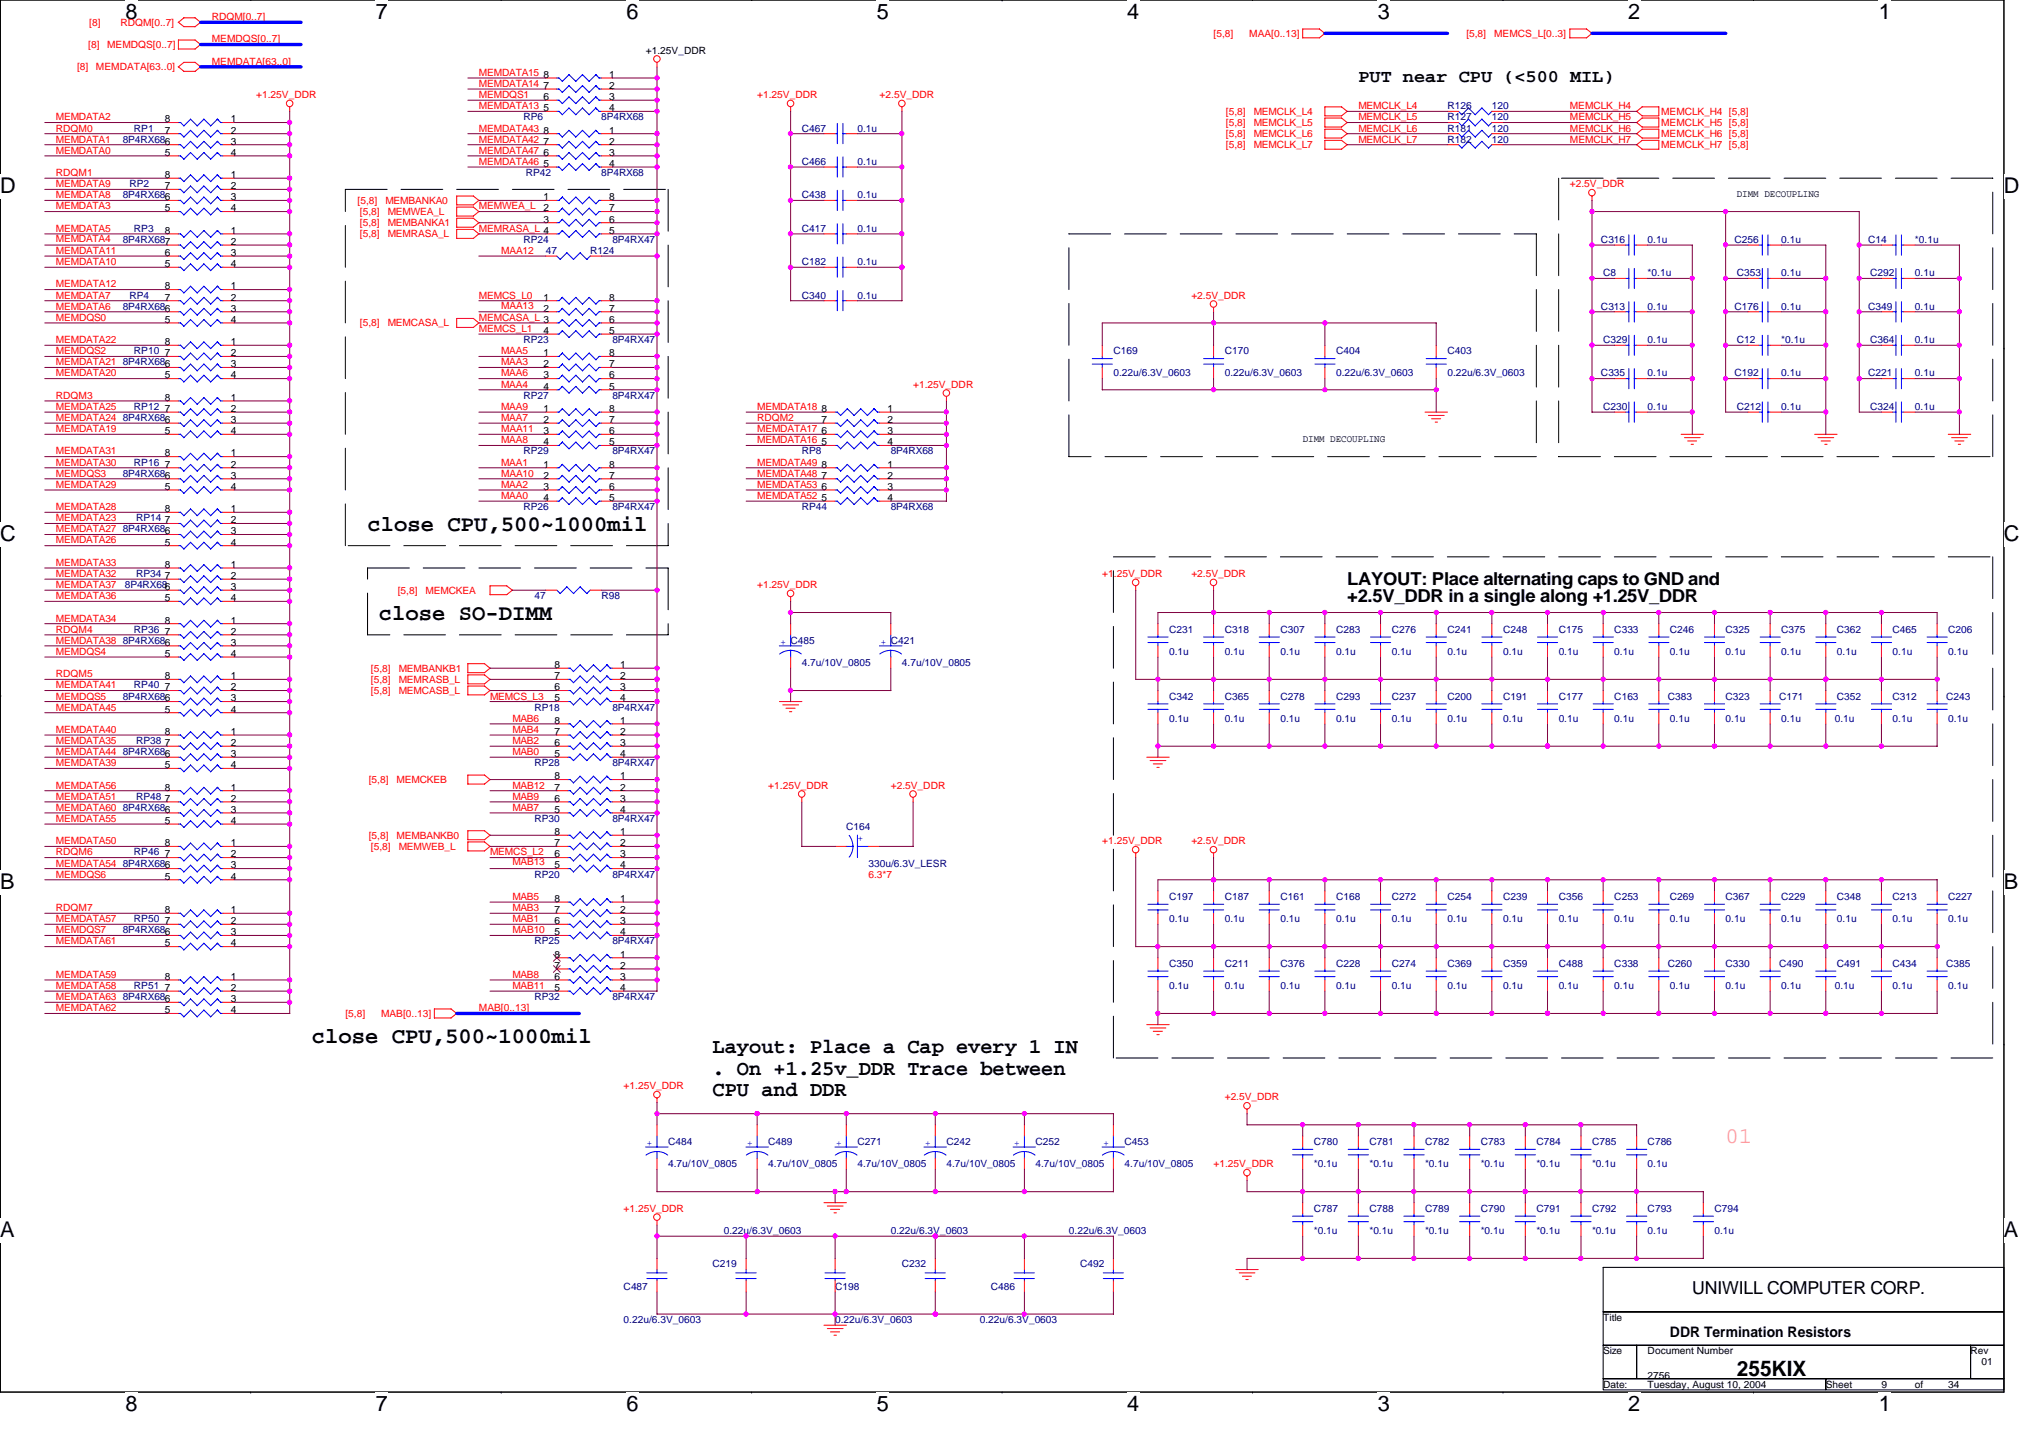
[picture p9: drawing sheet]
<svg xmlns="http://www.w3.org/2000/svg" width="297mm" height="210mm" viewBox="0 0 297 210" stroke-linecap="round" stroke-linejoin="round" font-family="sans-serif">
<defs><g id="words">
<g font-size="3.3">
<text x="53.7" y="77.5">close CPU,500~1000mil</text>
<text x="55.3" y="90.5">close SO-DIMM</text>
<text x="45.5" y="152.3">close CPU,500~1000mil</text>
</g>
<text font-size="3.3" fill="#ff80c0" x="252" y="166.8">01</text>
<g font-size="3.2">
<text x="18.3" y="2.8">8</text>
<text x="54.9" y="2.8">7</text>
<text x="91.5" y="2.8">6</text>
<text x="128.1" y="2.8">5</text>
<text x="164.6" y="2.8">4</text>
<text x="201.2" y="2.8">3</text>
<text x="237.8" y="2.8">2</text>
<text x="274.4" y="2.8">1</text>
<text x="0" y="28.2">D</text>
<text x="292.6" y="28.2">D</text>
<text x="0" y="79">C</text>
<text x="292.6" y="79">C</text>
<text x="0" y="129.8">B</text>
<text x="292.6" y="129.8">B</text>
<text x="0" y="180.6">A</text>
<text x="292.6" y="180.6">A</text>
<text x="18.3" y="206">8</text>
<text x="54.9" y="206">7</text>
<text x="91.5" y="206">6</text>
<text x="128.1" y="206">5</text>
<text x="164.6" y="206">4</text>
<text x="201.2" y="206">3</text>
<text x="237.8" y="206">2</text>
<text x="274.4" y="206">1</text>
</g>
<g font-size="3.1">
<text x="104.1" y="153.8">Layout: Place a Cap every 1 IN</text>
<text x="104.1" y="156.9">. On +1.25v_DDR Trace between</text>
<text x="104.1" y="160">CPU and DDR</text>
<text x="253.6" y="200.9">255KIX</text>
</g>
<g font-size="2.6">
<text x="198.4" y="11.9">PUT near CPU (&lt;500 MIL)</text>
<text x="196.7" y="85.3">LAYOUT: Place alternating caps to GND and</text>
<text x="196.7" y="87.9">+2.5V_DDR in a single along +1.25V_DDR</text>
<text x="247.1" y="189">UNIWILL COMPUTER CORP.</text>
</g>
<text font-size="2.1" x="243.9" y="195.1">DDR Termination Resistors</text>
<g font-size="1.5" fill="#f00">
<text x="13" y="3.7">[8]</text>
<text x="17.6" y="3.7">RDQM[0..7]</text>
<text x="30.9" y="2.9">RDQM[0..7]</text>
<text x="177.2" y="5.4">[5,8]</text>
<text x="182.4" y="5.4">MAA[0..13]</text>
<text x="214.1" y="5.4">[5,8]</text>
<text x="218.2" y="5.4">MEMCS_L[0..3]</text>
<text x="11.3" y="10.2">[8]</text>
<text x="12.9" y="7">[8]</text>
<text x="14" y="10.2">MEMDATA[63..0]</text>
<text x="15.6" y="7">MEMDQS[0..7]</text>
<text x="30.9" y="6.2">MEMDQS[0..7]</text>
<text x="30.9" y="9.4">MEMDATA[63..0]</text>
<text x="69.9" y="11.1">MEMDATA15</text>
<text x="8.2" y="17.6">MEMDATA2</text>
<text x="37.4" y="14.3">+1.25V_DDR</text>
<text x="69.9" y="15.9">MEMDATA13</text>
<text x="69.9" y="14.3">MEMDQS1</text>
<text x="69.9" y="12.7">MEMDATA14</text>
<text x="110.6" y="14.3">+1.25V_DDR</text>
<text x="128.5" y="14.3">+2.5V_DDR</text>
<text x="179" y="16.8">[5,8]</text>
<text x="183.1" y="16.8">MEMCLK_L4</text>
<text x="198.4" y="17.6">MEMCLK_L5</text>
<text x="198.4" y="15.9">MEMCLK_L4</text>
<text x="229.3" y="15.9">MEMCLK_H4</text>
<text x="229.3" y="17.6">MEMCLK_H5</text>
<text x="242.6" y="16.8">MEMCLK_H4 [5,8]</text>
<text x="8.2" y="19.2">RDQM0</text>
<text x="8.2" y="22.4">MEMDATA0</text>
<text x="8.2" y="20.8">MEMDATA1</text>
<text x="69.9" y="22.4">MEMDATA47</text>
<text x="69.9" y="19.2">MEMDATA43</text>
<text x="69.9" y="20.8">MEMDATA42</text>
<text x="179" y="18.4">[5,8]</text>
<text x="179" y="20">[5,8]</text>
<text x="179" y="21.6">[5,8]</text>
<text x="183.1" y="18.4">MEMCLK_L5</text>
<text x="183.1" y="20">MEMCLK_L6</text>
<text x="183.1" y="21.6">MEMCLK_L7</text>
<text x="198.4" y="19.2">MEMCLK_L6</text>
<text x="198.4" y="20.8">MEMCLK_L7</text>
<text x="229.3" y="19.2">MEMCLK_H6</text>
<text x="229.3" y="20.8">MEMCLK_H7</text>
<text x="242.6" y="18.4">MEMCLK_H5 [5,8]</text>
<text x="242.6" y="20">MEMCLK_H6 [5,8]</text>
<text x="242.6" y="21.6">MEMCLK_H7 [5,8]</text>
<text x="8.2" y="29">MEMDATA8</text>
<text x="8.2" y="27.3">MEMDATA9</text>
<text x="8.2" y="25.7">RDQM1</text>
<text x="52.2" y="29.8">[5,8]</text>
<text x="56.3" y="29.8">MEMBANKA0</text>
<text x="69.9" y="24.1">MEMDATA46</text>
<text x="229.3" y="27.3">+2.5V_DDR</text>
<text x="8.2" y="30.6">MEMDATA3</text>
<text x="8.2" y="33.8">MEMDATA5</text>
<text x="8.2" y="35.3">MEMDATA4</text>
<text x="52.6" y="33">[5,8]</text>
<text x="52.6" y="31.4">[5,8]</text>
<text x="52.6" y="34.6">[5,8]</text>
<text x="56.6" y="33">MEMBANKA1</text>
<text x="56.6" y="31.4">MEMWEA_L</text>
<text x="56.6" y="34.6">MEMRASA_L</text>
<text x="69.9" y="33.8">MEMRASA_L 4</text>
<text x="69.9" y="30.6">MEMWEA_L</text>
<text x="8.2" y="42">MEMDATA12</text>
<text x="8.2" y="38.7">MEMDATA10</text>
<text x="8.2" y="37.1">MEMDATA11</text>
<text x="73.2" y="37.1">MAA12</text>
<text x="8.2" y="46.8">MEMDQS0</text>
<text x="8.2" y="45.2">MEMDATA6</text>
<text x="8.2" y="43.6">MEMDATA7</text>
<text x="52.6" y="47.6">[5,8]</text>
<text x="56.6" y="47.6">MEMCASA_L</text>
<text x="69.9" y="46.8">MEMCASA_L 3</text>
<text x="69.9" y="43.6">MEMCS_L0</text>
<text x="73.2" y="45">MAA13</text>
<text x="174" y="43.6">+2.5V_DDR</text>
<text x="8.2" y="53.3">MEMDATA21</text>
<text x="8.2" y="50.1">MEMDATA22</text>
<text x="8.2" y="51.7">MEMDQS2</text>
<text x="69.9" y="48.5">MEMCS_L1</text>
<text x="73.2" y="53.3">MAA3</text>
<text x="73.2" y="51.7">MAA5</text>
<text x="8.2" y="58.2">RDQM3</text>
<text x="8.2" y="54.9">MEMDATA20</text>
<text x="8.2" y="59.8">MEMDATA25</text>
<text x="73.2" y="56.6">MAA4</text>
<text x="73.2" y="59.8">MAA9</text>
<text x="73.2" y="54.9">MAA6</text>
<text x="110.6" y="59.8">MEMDATA18</text>
<text x="133.3" y="56.6">+1.25V_DDR</text>
<text x="8.2" y="61.5">MEMDATA24</text>
<text x="8.2" y="63.1">MEMDATA19</text>
<text x="73.2" y="63.1">MAA11</text>
<text x="73.2" y="61.5">MAA7</text>
<text x="73.2" y="64.7">MAA8</text>
<text x="110.6" y="64.7">MEMDATA16</text>
<text x="110.6" y="63.1">MEMDATA17</text>
<text x="110.6" y="61.5">RDQM2</text>
<text x="8.2" y="69.6">MEMDQS3</text>
<text x="8.2" y="66.3">MEMDATA31</text>
<text x="8.2" y="71.2">MEMDATA29</text>
<text x="8.2" y="68">MEMDATA30</text>
<text x="73.2" y="68">MAA1</text>
<text x="73.2" y="69.6">MAA10</text>
<text x="73.2" y="71.2">MAA2</text>
<text x="110.6" y="71.2">MEMDATA53</text>
<text x="110.6" y="68">MEMDATA49</text>
<text x="110.6" y="69.6">MEMDATA48</text>
<text x="8.2" y="76.1">MEMDATA23</text>
<text x="8.2" y="77.7">MEMDATA27</text>
<text x="8.2" y="74.5">MEMDATA28</text>
<text x="73.2" y="72.8">MAA0</text>
<text x="110.6" y="72.8">MEMDATA52</text>
<text x="8.2" y="82.6">MEMDATA33</text>
<text x="8.2" y="79.3">MEMDATA26</text>
<text x="8.2" y="85.9">MEMDATA37</text>
<text x="8.2" y="87.5">MEMDATA36</text>
<text x="8.2" y="84.2">MEMDATA32</text>
<text x="58.1" y="86.7">[5,8]</text>
<text x="62.1" y="86.7">MEMCKEA</text>
<text x="110.6" y="85.9">+1.25V_DDR</text>
<text x="161" y="84.2">+1.25V_DDR</text>
<text x="174" y="84.2">+2.5V_DDR</text>
<text x="8.2" y="90.7">MEMDATA34</text>
<text x="8.2" y="92.3">RDQM4</text>
<text x="8.2" y="94">MEMDATA38</text>
<text x="8.2" y="95.6">MEMDQS4</text>
<text x="8.2" y="98.8">RDQM5</text>
<text x="8.2" y="100.5">MEMDATA41</text>
<text x="54.2" y="98">[5,8]</text>
<text x="54.2" y="101.3">[5,8]</text>
<text x="54.2" y="99.7">[5,8]</text>
<text x="58.2" y="98">MEMBANKB1</text>
<text x="58.2" y="101.3">MEMCASB_L</text>
<text x="58.2" y="99.7">MEMRASB_L</text>
<text x="8.2" y="102.1">MEMDQS5</text>
<text x="8.2" y="103.7">MEMDATA45</text>
<text x="8.2" y="107">MEMDATA40</text>
<text x="71.6" y="102.1">MEMCS_L3</text>
<text x="74.8" y="105.3">MAB6</text>
<text x="74.8" y="107">MAB4</text>
<text x="8.2" y="108.6">MEMDATA35</text>
<text x="8.2" y="111.8">MEMDATA39</text>
<text x="8.2" y="110.2">MEMDATA44</text>
<text x="74.8" y="108.6">MAB2</text>
<text x="74.8" y="110.2">MAB0</text>
<text x="8.2" y="115.1">MEMDATA56</text>
<text x="8.2" y="120">MEMDATA55</text>
<text x="8.2" y="118.4">MEMDATA60</text>
<text x="8.2" y="116.7">MEMDATA51</text>
<text x="53.8" y="114.3">[5,8]</text>
<text x="57.9" y="114.3">MEMCKEB</text>
<text x="74.8" y="115.1">MAB12</text>
<text x="74.8" y="116.7">MAB9</text>
<text x="74.8" y="118.4">MAB7</text>
<text x="112.2" y="115.1">+1.25V_DDR</text>
<text x="130.1" y="115.1">+2.5V_DDR</text>
<text x="8.2" y="124.9">RDQM6</text>
<text x="8.2" y="123.2">MEMDATA50</text>
<text x="53.8" y="122.4">[5,8]</text>
<text x="54.2" y="124">[5,8]</text>
<text x="57.9" y="122.4">MEMBANKB0</text>
<text x="58.2" y="124">MEMWEB_L</text>
<text x="71.6" y="124.9">MEMCS_L2</text>
<text x="161" y="123.2">+1.25V_DDR</text>
<text x="174" y="123.2">+2.5V_DDR</text>
<text x="8.2" y="126.5">MEMDATA54</text>
<text x="8.2" y="128.1">MEMDQS6</text>
<text x="74.8" y="131.4">MAB5</text>
<text x="74.8" y="126.3">MAB13</text>
<text x="126.8" y="128.1">6.3*7</text>
<text x="8.2" y="133">RDQM7</text>
<text x="8.2" y="134.6">MEMDATA57</text>
<text x="8.2" y="136.2">MEMDQS7</text>
<text x="8.2" y="137.9">MEMDATA61</text>
<text x="74.8" y="136.2">MAB10</text>
<text x="74.8" y="133">MAB3</text>
<text x="74.8" y="134.6">MAB1</text>
<text x="8.2" y="142.7">MEMDATA59</text>
<text x="74.8" y="142.7">MAB8</text>
<text x="8.2" y="146">MEMDATA63</text>
<text x="8.2" y="147.6">MEMDATA62</text>
<text x="8.2" y="144.4">MEMDATA58</text>
<text x="50.4" y="148.4">[5,8]</text>
<text x="55.6" y="148.4">MAB[0..13]</text>
<text x="69.9" y="147.6">MAB[0..13]</text>
<text x="74.8" y="144.4">MAB11</text>
<text x="91.1" y="159">+1.25V_DDR</text>
<text x="178.9" y="160.6">+2.5V_DDR</text>
<text x="177.2" y="170.4">+1.25V_DDR</text>
<text x="91.1" y="176.9">+1.25V_DDR</text>
</g>
<g font-size="1.5">
<text x="79.4" y="11.4">8</text>
<text x="89" y="11.4">1</text>
<text x="94.3" y="7.8">+1.25V_DDR</text>
<text x="24.1" y="17.9">8</text>
<text x="33.7" y="17.9">1</text>
<text x="79.4" y="16.2">5</text>
<text x="79.4" y="14.6">6</text>
<text x="79.4" y="13">7</text>
<text x="89" y="13">2</text>
<text x="89" y="14.6">3</text>
<text x="89" y="16.2">4</text>
<text x="24.1" y="22.7">5</text>
<text x="24.1" y="19.5">7</text>
<text x="33.7" y="19.5">2</text>
<text x="33.7" y="21.1">3</text>
<text x="33.7" y="22.7">4</text>
<text x="79.4" y="22.7">6</text>
<text x="79.4" y="21.1">7</text>
<text x="79.4" y="19.5">8</text>
<text x="89" y="19.5">1</text>
<text x="89" y="21.1">2</text>
<text x="89" y="22.7">3</text>
<text x="24.1" y="27.6">7</text>
<text x="24.1" y="26">8</text>
<text x="33.7" y="26">1</text>
<text x="33.7" y="27.6">2</text>
<text x="33.7" y="29.2">3</text>
<text x="79.4" y="24.4">5</text>
<text x="79.4" y="29.2">1</text>
<text x="89" y="24.4">4</text>
<text x="89" y="29.2">8</text>
<text x="253.6" y="28.8">DIMM DECOUPLING</text>
<text x="24.1" y="30.9">5</text>
<text x="24.1" y="34.1">8</text>
<text x="33.7" y="30.9">4</text>
<text x="33.7" y="34.1">1</text>
<text x="33.7" y="35.8">2</text>
<text x="79.4" y="30.9">2</text>
<text x="79.4" y="32.5">3</text>
<text x="89" y="34.1">5</text>
<text x="89" y="32.5">6</text>
<text x="89" y="30.9">7</text>
<text x="24.1" y="39">5</text>
<text x="24.1" y="37.4">6</text>
<text x="33.7" y="37.4">3</text>
<text x="33.7" y="39">4</text>
<text x="24.1" y="47.1">5</text>
<text x="24.1" y="43.9">7</text>
<text x="24.1" y="42.2">8</text>
<text x="33.7" y="42.2">1</text>
<text x="33.7" y="43.9">2</text>
<text x="33.7" y="45.5">3</text>
<text x="33.7" y="47.1">4</text>
<text x="79.4" y="43.9">1</text>
<text x="79.4" y="45.5">2</text>
<text x="89" y="47.1">6</text>
<text x="89" y="45.5">7</text>
<text x="89" y="43.9">8</text>
<text x="24.1" y="52">7</text>
<text x="24.1" y="50.4">8</text>
<text x="33.7" y="50.4">1</text>
<text x="33.7" y="52">2</text>
<text x="33.7" y="53.6">3</text>
<text x="79.4" y="48.7">4</text>
<text x="79.4" y="52">1</text>
<text x="79.4" y="53.6">2</text>
<text x="89" y="48.7">5</text>
<text x="89" y="53.6">7</text>
<text x="89" y="52">8</text>
<text x="24.1" y="58.5">8</text>
<text x="24.1" y="55.2">5</text>
<text x="33.7" y="58.5">1</text>
<text x="33.7" y="55.2">4</text>
<text x="79.4" y="55.2">3</text>
<text x="79.4" y="56.9">4</text>
<text x="89" y="56.9">5</text>
<text x="89" y="55.2">6</text>
<text x="24.1" y="63.4">5</text>
<text x="24.1" y="60.1">7</text>
<text x="33.7" y="60.1">2</text>
<text x="33.7" y="61.7">3</text>
<text x="33.7" y="63.4">4</text>
<text x="79.4" y="60.1">1</text>
<text x="79.4" y="61.7">2</text>
<text x="79.4" y="63.4">3</text>
<text x="79.4" y="65">4</text>
<text x="89" y="65">5</text>
<text x="89" y="63.4">6</text>
<text x="89" y="61.7">7</text>
<text x="89" y="60.1">8</text>
<text x="120" y="65">5</text>
<text x="120" y="63.4">6</text>
<text x="120" y="61.7">7</text>
<text x="120" y="60.1">8</text>
<text x="129.6" y="60.1">1</text>
<text x="129.6" y="61.7">2</text>
<text x="129.6" y="63.4">3</text>
<text x="129.6" y="65">4</text>
<text x="190.2" y="64.6">DIMM DECOUPLING</text>
<text x="24.1" y="71.5">5</text>
<text x="24.1" y="68.3">7</text>
<text x="24.1" y="66.6">8</text>
<text x="33.7" y="66.6">1</text>
<text x="33.7" y="68.3">2</text>
<text x="33.7" y="69.9">3</text>
<text x="33.7" y="71.5">4</text>
<text x="79.4" y="68.3">1</text>
<text x="79.4" y="69.9">2</text>
<text x="79.4" y="71.5">3</text>
<text x="89" y="71.5">6</text>
<text x="89" y="69.9">7</text>
<text x="89" y="68.3">8</text>
<text x="120" y="71.5">6</text>
<text x="120" y="69.9">7</text>
<text x="120" y="68.3">8</text>
<text x="129.6" y="68.3">1</text>
<text x="129.6" y="69.9">2</text>
<text x="129.6" y="71.5">3</text>
<text x="24.1" y="76.4">7</text>
<text x="24.1" y="74.8">8</text>
<text x="33.7" y="74.8">1</text>
<text x="33.7" y="76.4">2</text>
<text x="33.7" y="78">3</text>
<text x="79.4" y="73.1">4</text>
<text x="89" y="73.1">5</text>
<text x="120" y="73.1">5</text>
<text x="129.6" y="73.1">4</text>
<text x="24.1" y="79.6">5</text>
<text x="24.1" y="82.9">8</text>
<text x="33.7" y="79.6">4</text>
<text x="33.7" y="82.9">1</text>
<text x="24.1" y="87.8">5</text>
<text x="24.1" y="84.5">7</text>
<text x="33.7" y="84.5">2</text>
<text x="33.7" y="86.1">3</text>
<text x="33.7" y="87.8">4</text>
<text x="24.1" y="95.9">5</text>
<text x="24.1" y="92.6">7</text>
<text x="24.1" y="91">8</text>
<text x="33.7" y="91">1</text>
<text x="33.7" y="92.6">2</text>
<text x="33.7" y="94.3">3</text>
<text x="33.7" y="95.9">4</text>
<text x="24.1" y="100.8">7</text>
<text x="24.1" y="99.1">8</text>
<text x="33.7" y="99.1">1</text>
<text x="33.7" y="100.8">2</text>
<text x="81" y="100.8">6</text>
<text x="81" y="99.1">7</text>
<text x="81" y="97.5">8</text>
<text x="90.6" y="97.5">1</text>
<text x="90.6" y="99.1">2</text>
<text x="90.6" y="100.8">3</text>
<text x="24.1" y="104">5</text>
<text x="24.1" y="107.3">8</text>
<text x="33.7" y="102.4">3</text>
<text x="33.7" y="104">4</text>
<text x="33.7" y="107.3">1</text>
<text x="81" y="102.4">5</text>
<text x="81" y="107.3">7</text>
<text x="81" y="105.6">8</text>
<text x="90.6" y="102.4">4</text>
<text x="90.6" y="105.6">1</text>
<text x="90.6" y="107.3">2</text>
<text x="24.1" y="112.1">5</text>
<text x="24.1" y="108.9">7</text>
<text x="33.7" y="108.9">2</text>
<text x="33.7" y="110.5">3</text>
<text x="33.7" y="112.1">4</text>
<text x="81" y="110.5">5</text>
<text x="81" y="108.9">6</text>
<text x="81" y="113.8">8</text>
<text x="90.6" y="108.9">3</text>
<text x="90.6" y="110.5">4</text>
<text x="90.6" y="113.8">1</text>
<text x="24.1" y="117">7</text>
<text x="24.1" y="115.4">8</text>
<text x="33.7" y="115.4">1</text>
<text x="33.7" y="117">2</text>
<text x="33.7" y="118.6">3</text>
<text x="81" y="118.6">5</text>
<text x="81" y="117">6</text>
<text x="81" y="115.4">7</text>
<text x="90.6" y="115.4">2</text>
<text x="90.6" y="117">3</text>
<text x="90.6" y="118.6">4</text>
<text x="24.1" y="120.3">5</text>
<text x="24.1" y="125.2">7</text>
<text x="24.1" y="123.5">8</text>
<text x="33.7" y="120.3">4</text>
<text x="33.7" y="123.5">1</text>
<text x="33.7" y="125.2">2</text>
<text x="81" y="125.2">6</text>
<text x="81" y="123.5">7</text>
<text x="81" y="121.9">8</text>
<text x="90.6" y="121.9">1</text>
<text x="90.6" y="123.5">2</text>
<text x="90.6" y="125.2">3</text>
<text x="24.1" y="128.4">5</text>
<text x="33.7" y="126.8">3</text>
<text x="33.7" y="128.4">4</text>
<text x="81" y="126.8">5</text>
<text x="81" y="131.7">8</text>
<text x="90.6" y="126.8">4</text>
<text x="90.6" y="131.7">1</text>
<text x="24.1" y="134.9">7</text>
<text x="24.1" y="133.3">8</text>
<text x="33.7" y="133.3">1</text>
<text x="33.7" y="134.9">2</text>
<text x="33.7" y="136.5">3</text>
<text x="81" y="136.5">5</text>
<text x="81" y="134.9">6</text>
<text x="81" y="133.3">7</text>
<text x="90.6" y="133.3">2</text>
<text x="90.6" y="134.9">3</text>
<text x="90.6" y="136.5">4</text>
<text x="24.1" y="143">8</text>
<text x="24.1" y="138.2">5</text>
<text x="33.7" y="143">1</text>
<text x="33.7" y="138.2">4</text>
<text x="81" y="143">6</text>
<text x="81" y="141.4">7</text>
<text x="81" y="139.8">8</text>
<text x="90.6" y="139.8">1</text>
<text x="90.6" y="141.4">2</text>
<text x="90.6" y="143">3</text>
<text x="24.1" y="147.9">5</text>
<text x="24.1" y="144.7">7</text>
<text x="33.7" y="144.7">2</text>
<text x="33.7" y="146.3">3</text>
<text x="33.7" y="147.9">4</text>
<text x="81" y="144.7">5</text>
<text x="90.6" y="144.7">4</text>
<text x="234.1" y="192.8">Title</text>
<text x="234.1" y="197.7">Size</text>
<text x="240.6" y="197.7">Document Number</text>
<text x="287.8" y="197.7">Rev</text>
<text x="234.1" y="202.6">Date:</text>
<text x="240.6" y="201.3">2756</text>
<text x="240.6" y="202.6">Tuesday, August 10, 2004</text>
<text x="266.6" y="202.6">Sheet</text>
<text x="274.8" y="202.6">9</text>
<text x="279.7" y="202.6">of</text>
<text x="284.5" y="202.6">34</text>
<text x="289.4" y="199.3">01</text>
</g>
<g font-size="1.5" fill="#000080">
<text x="76.5" y="17.6">RP6</text>
<text x="87.8" y="17.6">8P4RX68</text>
<text x="211.4" y="15.9">R126</text>
<text x="211.4" y="17.6">R127</text>
<text x="217.9" y="15.9">120</text>
<text x="217.9" y="17.6">120</text>
<text x="17.9" y="20.8">8P4RX686</text>
<text x="19.6" y="19.2">RP1</text>
<text x="117.1" y="19.2">C467</text>
<text x="125.2" y="19.2">0.1u</text>
<text x="211.4" y="20.8">R182</text>
<text x="211.4" y="19.2">R181</text>
<text x="217.9" y="20.8">120</text>
<text x="217.9" y="19.2">120</text>
<text x="17.9" y="29">8P4RX686</text>
<text x="18.9" y="27.3">RP2</text>
<text x="76.8" y="25.7">RP42</text>
<text x="87.8" y="25.7">8P4RX68</text>
<text x="117.1" y="29">C438</text>
<text x="117.1" y="24.1">C466</text>
<text x="125.2" y="29">0.1u</text>
<text x="125.2" y="24.1">0.1u</text>
<text x="17.9" y="35.5">8P4RX687</text>
<text x="19.6" y="33.8">RP3</text>
<text x="76.5" y="35.5">RP24</text>
<text x="89.4" y="35.5">8P4RX47</text>
<text x="117.1" y="33.8">C417</text>
<text x="125.2" y="33.8">0.1u</text>
<text x="233.8" y="35.5">C316</text>
<text x="240.6" y="35.5">0.1u</text>
<text x="253.3" y="35.5">C256</text>
<text x="260.1" y="35.5">0.1u</text>
<text x="272.8" y="35.5">C14</text>
<text x="279.6" y="35.5">*0.1u</text>
<text x="79.7" y="37.1">47</text>
<text x="86.2" y="37.1">R124</text>
<text x="117.1" y="38.7">C182</text>
<text x="125.2" y="38.7">0.1u</text>
<text x="234.1" y="40.3">C8</text>
<text x="240.6" y="40.3">*0.1u</text>
<text x="253.6" y="40.3">C353</text>
<text x="260.1" y="40.3">0.1u</text>
<text x="273.1" y="40.3">C292</text>
<text x="279.6" y="40.3">0.1u</text>
<text x="17.9" y="45.2">8P4RX686</text>
<text x="18.9" y="43.6">RP4</text>
<text x="117.1" y="43.6">C340</text>
<text x="125.2" y="43.6">0.1u</text>
<text x="233.8" y="45.2">C313</text>
<text x="240.6" y="45.2">0.1u</text>
<text x="253.3" y="45.2">C176</text>
<text x="260.1" y="45.2">0.1u</text>
<text x="272.8" y="45.2">C349</text>
<text x="279.6" y="45.2">0.1u</text>
<text x="17.9" y="53.3">8P4RX686</text>
<text x="19.6" y="51.7">RP10</text>
<text x="76.5" y="50.1">RP23</text>
<text x="89.4" y="50.1">8P4RX47</text>
<text x="162.6" y="51.7">C169</text>
<text x="178.9" y="51.7">C170</text>
<text x="195.1" y="51.7">C404</text>
<text x="211.4" y="51.7">C403</text>
<text x="234.1" y="50.1">C329</text>
<text x="240.6" y="50.1">0.1u</text>
<text x="253.6" y="50.1">C12</text>
<text x="260.1" y="50.1">*0.1u</text>
<text x="273.1" y="50.1">C364</text>
<text x="279.6" y="50.1">0.1u</text>
<text x="19.6" y="59.8">RP12</text>
<text x="76.5" y="58.2">RP27</text>
<text x="89.4" y="58.2">8P4RX47</text>
<text x="162.6" y="54.9">0.22u/6.3V_0603</text>
<text x="178.9" y="54.9">0.22u/6.3V_0603</text>
<text x="195.1" y="54.9">0.22u/6.3V_0603</text>
<text x="211.4" y="54.9">0.22u/6.3V_0603</text>
<text x="233.8" y="54.9">C335</text>
<text x="234.1" y="59.8">C230</text>
<text x="240.6" y="59.8">0.1u</text>
<text x="240.6" y="54.9">0.1u</text>
<text x="253.3" y="54.9">C192</text>
<text x="253.6" y="59.8">C212</text>
<text x="260.1" y="54.9">0.1u</text>
<text x="260.1" y="59.8">0.1u</text>
<text x="272.8" y="54.9">C221</text>
<text x="273.1" y="59.8">C324</text>
<text x="279.6" y="59.8">0.1u</text>
<text x="279.6" y="54.9">0.1u</text>
<text x="17.9" y="61.5">8P4RX686</text>
<text x="17.9" y="69.6">8P4RX686</text>
<text x="19.6" y="68">RP16</text>
<text x="76.5" y="66.3">RP29</text>
<text x="89.4" y="66.3">8P4RX47</text>
<text x="117.1" y="66.3">RP8</text>
<text x="130.1" y="66.3">8P4RX68</text>
<text x="17.9" y="77.7">8P4RX686</text>
<text x="19.9" y="76.1">RP14</text>
<text x="76.5" y="74.5">RP26</text>
<text x="89.4" y="74.5">8P4RX47</text>
<text x="117.1" y="74.5">RP44</text>
<text x="130.1" y="74.5">8P4RX68</text>
<text x="18.2" y="85.9">8P4RX686</text>
<text x="19.9" y="84.2">RP34</text>
<text x="78.1" y="87.5">47</text>
<text x="87.8" y="87.5">R98</text>
<text x="17.9" y="94">8P4RX686</text>
<text x="19.6" y="92.4">RP36</text>
<text x="170.7" y="92.4">C231</text>
<text x="170.7" y="95.6">0.1u</text>
<text x="178.9" y="92.4">C318</text>
<text x="178.9" y="95.6">0.1u</text>
<text x="187" y="92.4">C307</text>
<text x="187" y="95.6">0.1u</text>
<text x="195.1" y="92.4">C283</text>
<text x="195.1" y="95.6">0.1u</text>
<text x="203.2" y="92.4">C276</text>
<text x="203.2" y="95.6">0.1u</text>
<text x="211.4" y="92.4">C241</text>
<text x="211.4" y="95.6">0.1u</text>
<text x="219.5" y="92.4">C248</text>
<text x="219.5" y="95.6">0.1u</text>
<text x="227.6" y="92.4">C175</text>
<text x="227.6" y="95.6">0.1u</text>
<text x="235.8" y="92.4">C333</text>
<text x="235.8" y="95.6">0.1u</text>
<text x="243.9" y="92.4">C246</text>
<text x="243.9" y="95.6">0.1u</text>
<text x="252" y="92.4">C325</text>
<text x="252" y="95.6">0.1u</text>
<text x="260.1" y="92.4">C375</text>
<text x="260.1" y="95.6">0.1u</text>
<text x="268.3" y="92.4">C362</text>
<text x="268.3" y="95.6">0.1u</text>
<text x="276.4" y="92.4">C465</text>
<text x="276.4" y="95.6">0.1u</text>
<text x="284.5" y="92.4">C206</text>
<text x="284.5" y="95.6">0.1u</text>
<text x="19.6" y="100.5">RP40</text>
<text x="117.1" y="97.2">4.7u/10V_0805</text>
<text x="131.7" y="97.2">4.7u/10V_0805</text>
<text x="17.9" y="102.1">8P4RX686</text>
<text x="78.1" y="103.7">RP18</text>
<text x="89.4" y="103.7">8P4RX47</text>
<text x="170.7" y="102.1">C342</text>
<text x="170.7" y="105.3">0.1u</text>
<text x="178.9" y="102.1">C365</text>
<text x="178.9" y="105.3">0.1u</text>
<text x="187" y="102.1">C278</text>
<text x="187" y="105.3">0.1u</text>
<text x="195.1" y="102.1">C293</text>
<text x="195.1" y="105.3">0.1u</text>
<text x="203.2" y="102.1">C237</text>
<text x="203.2" y="105.3">0.1u</text>
<text x="211.4" y="102.1">C200</text>
<text x="211.4" y="105.3">0.1u</text>
<text x="219.5" y="102.1">C191</text>
<text x="219.5" y="105.3">0.1u</text>
<text x="227.6" y="102.1">C177</text>
<text x="227.6" y="105.3">0.1u</text>
<text x="235.8" y="102.1">C163</text>
<text x="235.8" y="105.3">0.1u</text>
<text x="243.6" y="102.1">C383</text>
<text x="243.9" y="105.3">0.1u</text>
<text x="252" y="102.1">C323</text>
<text x="252" y="105.3">0.1u</text>
<text x="259.8" y="102.1">C171</text>
<text x="260.1" y="105.3">0.1u</text>
<text x="267.9" y="105.3">0.1u</text>
<text x="268.3" y="102.1">C352</text>
<text x="276.4" y="102.1">C312</text>
<text x="276.4" y="105.3">0.1u</text>
<text x="284.2" y="102.1">C243</text>
<text x="284.5" y="105.3">0.1u</text>
<text x="17.9" y="110.2">8P4RX686</text>
<text x="19.9" y="108.6">RP38</text>
<text x="78.1" y="111.8">RP28</text>
<text x="89.4" y="111.8">8P4RX47</text>
<text x="17.9" y="118.4">8P4RX686</text>
<text x="19.9" y="116.7">RP48</text>
<text x="78.1" y="120">RP30</text>
<text x="89.4" y="120">8P4RX47</text>
<text x="19.6" y="124.9">RP46</text>
<text x="123.6" y="121.1">C164</text>
<text x="17.9" y="126.5">8P4RX686</text>
<text x="78.1" y="128.1">RP20</text>
<text x="89.4" y="128.1">8P4RX47</text>
<text x="126.8" y="126.5">330u/6.3V_LESR</text>
<text x="170.7" y="131.4">C197</text>
<text x="178.9" y="131.4">C187</text>
<text x="187" y="131.4">C161</text>
<text x="195.1" y="131.4">C168</text>
<text x="203.2" y="131.4">C272</text>
<text x="211.4" y="131.4">C254</text>
<text x="219.5" y="131.4">C239</text>
<text x="227.6" y="131.4">C356</text>
<text x="235.8" y="131.4">C253</text>
<text x="243.9" y="131.4">C269</text>
<text x="252" y="131.4">C367</text>
<text x="260.1" y="131.4">C229</text>
<text x="268.3" y="131.4">C348</text>
<text x="276.4" y="131.4">C213</text>
<text x="284.5" y="131.4">C227</text>
<text x="17.9" y="136.2">8P4RX686</text>
<text x="19.6" y="134.6">RP50</text>
<text x="78.1" y="137.9">RP25</text>
<text x="89.4" y="137.9">8P4RX47</text>
<text x="170.7" y="134.6">0.1u</text>
<text x="178.9" y="134.6">0.1u</text>
<text x="187" y="134.6">0.1u</text>
<text x="195.1" y="134.6">0.1u</text>
<text x="203.2" y="134.6">0.1u</text>
<text x="211.4" y="134.6">0.1u</text>
<text x="219.5" y="134.6">0.1u</text>
<text x="227.6" y="134.6">0.1u</text>
<text x="235.8" y="134.6">0.1u</text>
<text x="243.9" y="134.6">0.1u</text>
<text x="252" y="134.6">0.1u</text>
<text x="260.1" y="134.6">0.1u</text>
<text x="268.3" y="134.6">0.1u</text>
<text x="276.4" y="134.6">0.1u</text>
<text x="284.5" y="134.6">0.1u</text>
<text x="170.7" y="141.1">C350</text>
<text x="178.9" y="141.1">C211</text>
<text x="187" y="141.1">C376</text>
<text x="195.1" y="141.1">C228</text>
<text x="203.2" y="141.1">C274</text>
<text x="211.4" y="141.1">C369</text>
<text x="219.5" y="141.1">C359</text>
<text x="227.6" y="141.1">C488</text>
<text x="235.8" y="141.1">C338</text>
<text x="243.6" y="141.1">C260</text>
<text x="252" y="141.1">C330</text>
<text x="259.8" y="141.1">C490</text>
<text x="268.3" y="141.1">C491</text>
<text x="276.4" y="141.1">C434</text>
<text x="284.2" y="141.1">C385</text>
<text x="17.9" y="146">8P4RX686</text>
<text x="19.6" y="144.4">RP51</text>
<text x="78.1" y="146">RP32</text>
<text x="89.4" y="146">8P4RX47</text>
<text x="170.7" y="144.4">0.1u</text>
<text x="178.9" y="144.4">0.1u</text>
<text x="187" y="144.4">0.1u</text>
<text x="195.1" y="144.4">0.1u</text>
<text x="203.2" y="144.4">0.1u</text>
<text x="211.4" y="144.4">0.1u</text>
<text x="219.5" y="144.4">0.1u</text>
<text x="227.6" y="144.4">0.1u</text>
<text x="235.8" y="144.4">0.1u</text>
<text x="243.9" y="144.4">0.1u</text>
<text x="252" y="144.4">0.1u</text>
<text x="260.1" y="144.4">0.1u</text>
<text x="267.9" y="144.4">0.1u</text>
<text x="276.4" y="144.4">0.1u</text>
<text x="284.5" y="144.4">0.1u</text>
<text x="97.6" y="167.1">C484</text>
<text x="112.2" y="167.1">C489</text>
<text x="125.2" y="167.1">C271</text>
<text x="138.2" y="167.1">C242</text>
<text x="151.2" y="167.1">C252</text>
<text x="164.2" y="167.1">C453</text>
<text x="191.9" y="167.1">C780</text>
<text x="200" y="167.1">C781</text>
<text x="208.1" y="167.1">C782</text>
<text x="216.2" y="167.1">C783</text>
<text x="224.4" y="167.1">C784</text>
<text x="232.5" y="167.1">C785</text>
<text x="240.6" y="167.1">C786</text>
<text x="97.6" y="170.4">4.7u/10V_0805</text>
<text x="112.2" y="170.4">4.7u/10V_0805</text>
<text x="125.2" y="170.4">4.7u/10V_0805</text>
<text x="138.2" y="170.4">4.7u/10V_0805</text>
<text x="151.2" y="170.4">4.7u/10V_0805</text>
<text x="164.2" y="170.4">4.7u/10V_0805</text>
<text x="191.9" y="170.4">*0.1u</text>
<text x="200" y="170.4">*0.1u</text>
<text x="208.1" y="170.4">*0.1u</text>
<text x="216.2" y="170.4">*0.1u</text>
<text x="224.4" y="170.4">*0.1u</text>
<text x="232.5" y="170.4">*0.1u</text>
<text x="240.6" y="170.4">0.1u</text>
<text x="191.9" y="176.9">C787</text>
<text x="200" y="176.9">C788</text>
<text x="208.1" y="176.9">C789</text>
<text x="216.2" y="176.9">C790</text>
<text x="224.4" y="176.9">C791</text>
<text x="232.5" y="176.9">C792</text>
<text x="240.6" y="176.9">C793</text>
<text x="250.4" y="176.9">C794</text>
<text x="104.1" y="185">C219</text>
<text x="105.7" y="180.1">0.22u/6.3V_0603</text>
<text x="130.1" y="180.1">0.22u/6.3V_0603</text>
<text x="131.7" y="185">C232</text>
<text x="156.1" y="180.1">0.22u/6.3V_0603</text>
<text x="157.7" y="185">C492</text>
<text x="191.9" y="180.1">*0.1u</text>
<text x="200" y="180.1">*0.1u</text>
<text x="208.1" y="180.1">*0.1u</text>
<text x="216.2" y="180.1">*0.1u</text>
<text x="224.4" y="180.1">*0.1u</text>
<text x="232.5" y="180.1">*0.1u</text>
<text x="240.6" y="180.1">0.1u</text>
<text x="250.4" y="180.1">0.1u</text>
<text x="91.1" y="188.3">C487</text>
<text x="122" y="188.3">C198</text>
<text x="144.7" y="188.3">C486</text>
<text x="91.1" y="193.1">0.22u/6.3V_0603</text>
<text x="122" y="193.1">0.22u/6.3V_0603</text>
<text x="143.1" y="193.1">0.22u/6.3V_0603</text>
</g>
<g font-size="1.5" fill="#00f">
<text x="114" y="94.1">+ C485</text>
<text x="128.6" y="94.1">+ C421</text>
<text x="125.3" y="122.1" transform="rotate(90 125.3 122.1)">+</text>
<text x="94.5" y="167.3">+</text>
<text x="109.1" y="167.3">+</text>
<text x="122.1" y="167.3">+</text>
<text x="135.1" y="167.3">+</text>
<text x="148.1" y="167.3">+</text>
<text x="161.1" y="167.3">+</text>
</g>
</g></defs>
<path d="M0 0h292.6v203.2h-292.6z" fill="none" stroke="#000" stroke-width=".15"/>
<g fill="#fff">
<path d="M18.3 0h1.8v3.5h-1.8z"/>
<path d="M18.3 203.2h1.8v3.5h-1.8z"/>
</g>
<path d="M36.6 0h.1M36.6 203.2h.1" fill="none" stroke="#000" stroke-width=".15"/>
<g fill="#fff">
<path d="M54.9 0h1.8v3.5h-1.8z"/>
<path d="M54.9 203.2h1.8v3.5h-1.8z"/>
</g>
<path d="M73.2 0h.1M73.2 203.2h.1" fill="none" stroke="#000" stroke-width=".15"/>
<g fill="#fff">
<path d="M91.5 0h1.7v3.5h-1.7z"/>
<path d="M91.5 203.2h1.7v3.5h-1.7z"/>
</g>
<path d="M109.8 0h.1M109.8 203.2h.1" fill="none" stroke="#000" stroke-width=".15"/>
<g fill="#fff">
<path d="M128.1 0h1.7v3.5h-1.7z"/>
<path d="M128.1 203.2h1.7v3.5h-1.7z"/>
</g>
<path d="M146.3 0h.1M146.3 203.2h.1" fill="none" stroke="#000" stroke-width=".15"/>
<g fill="#fff">
<path d="M164.6 0h1.8v3.5h-1.8z"/>
<path d="M164.6 203.2h1.8v3.5h-1.8z"/>
</g>
<path d="M182.9 0h.1M182.9 203.2h.1" fill="none" stroke="#000" stroke-width=".15"/>
<g fill="#fff">
<path d="M201.2 0h1.8v3.5h-1.8z"/>
<path d="M201.2 203.2h1.8v3.5h-1.8z"/>
</g>
<path d="M219.5 0h.1M219.5 203.2h.1" fill="none" stroke="#000" stroke-width=".15"/>
<g fill="#fff">
<path d="M237.8 0h1.7v3.5h-1.7z"/>
<path d="M237.8 203.2h1.7v3.5h-1.7z"/>
</g>
<path d="M256.1 0h.1M256.1 203.2h.1" fill="none" stroke="#000" stroke-width=".15"/>
<g fill="#fff">
<path d="M274.4 0h1.7v3.5h-1.7z"/>
<path d="M274.4 203.2h1.7v3.5h-1.7z"/>
<path d="M0 25.4h2.3v3.5h-2.3z"/>
<path d="M292.6 25.4h2.3v3.5h-2.3z"/>
<path d="M0 76.2h2.3v3.5h-2.3z"/>
<path d="M292.6 76.2h2.3v3.5h-2.3z"/>
</g>
<path d="M0 50.8h.1M292.6 50.8h.1" fill="none" stroke="#000" stroke-width=".15"/>
<g fill="#fff">
<path d="M0 127h2.1v3.5h-2.1z"/>
<path d="M292.6 127h2.1v3.5h-2.1z"/>
</g>
<path d="M0 101.6h.1M292.6 101.6h.1" fill="none" stroke="#000" stroke-width=".15"/>
<g fill="#fff">
<path d="M0 177.8h2.2v3.5h-2.2z"/>
<path d="M292.6 177.8h2.2v3.5h-2.2z"/>
</g>
<path d="M0 152.4h.1M292.6 152.4h.1M234.1 185h58.5v6.5h-58.5zM234.1 191.5h58.5v4.9h-58.5zM234.1 196.4h4.9v4.9h-4.9zM239 196.4h48.8v4.9h-48.8zM287.8 196.4h4.8v4.9h-4.8zM234.1 201.3h32.5v1.6h-32.5zM266.6 201.3h26v1.6h-26z" fill="none" stroke="#000" stroke-width=".15"/>
<g fill="none" stroke="#000" stroke-width=".15" stroke-dasharray="6.1 2">
<path d="M50.4 27.6h47.2M97.6 27.6v52.1M156.1 34.1h68.3M224.4 34.1v32.6M227.6 26v40.7M291 26h-63.4M50.4 79.7v-52.1M97.6 79.7h-47.2M156.1 66.7v-32.6M224.4 66.7h-68.3M227.6 66.7h63.4M291 66.7v-40.7"/>
<path d="M53.7 82.9h43.9M53.7 92.7v-9.8M97.6 82.9v9.8M97.6 92.7h-43.9M162.6 81.3h128.4M291 81.3v73.1M162.6 154.4v-73.1M291 154.4h-128.4"/>
</g>
<g fill="none" stroke="#f00" stroke-width=".15">
<path d="M24.4 17.9h1.7M24.4 19.5h1.7M26 9.7l.9 .7M26 3.2l.9 .7M26.1 7.2h2.4M26.8 9.1h1.7l.8 .7-.8 .6M26.8 10.4h1.7M26.8 2.6h1.7l.8 .7-.8 .6h-1.7M26.9 9.1l-.9 .7M26.9 2.6l-.9 .7M28.5 5.8l.8 .7M28.5 5.8h-2.4v1.4"/>
<path d="M29.3 6.5l-.8 .7M32.6 17.9h1.6M32.6 19.5h1.6M42.3 15.6v.7M79.7 11.4h1.6M79.7 13h1.6M79.7 14.6h1.6M79.7 16.3h1.6M79.7 19.5h1.6M87.8 11.4h1.6M87.8 13h1.6M87.8 14.6h1.6"/>
<path d="M87.8 16.3h1.6M87.8 19.5h1.6M95.9 9.1v.7M115.5 15.6v.7M120.3 19.5h1.7M123.6 19.5h1.6M131.7 15.6v.7M190.2 5.5h2.5M192.7 4.2l.8 .7M192.7 4.2h-2.5v1.3M193.5 16.9h2.4M193.5 4.8l-.8 .7"/>
<path d="M195.9 15.6l.9 .7M195.9 17.2l.9 .7M195.9 18.9l.9 .6M195.9 15.6h-2.4v1.3M195.9 17.2h-2.4v1.4l2.4-.1M195.9 18.9h-2.4v1.3M196.8 16.2l-.9 .7M196.8 17.9l-.9 .6M196.8 19.5l-.9 .7M211.4 16.3h1.6M211.4 17.9h1.6M211.4 19.5h1.6"/>
<path d="M217.9 16.3h1.6M217.9 17.9h1.6M217.9 19.5h1.6M229.3 5.5h2.4M231.7 4.2l.8 .7M231.7 4.2h-2.4v1.3M232.5 4.8l-.8 .7M239 16.2l.8 .7M239 17.9l.8 .6M239 19.5l.8 .7M239.8 15.6h2.4v1.3h-2.4M239.8 17.2h2.4"/>
<path d="M239.8 18.9h2.4M239.8 15.6l-.8 .7M239.8 17.2l-.8 .7M239.8 18.9l-.8 .6M242.2 17.2v1.3h-2.4M242.2 18.8v1.4h-2.4M24.4 21.1h1.7M24.4 22.8h1.7M24.4 37.4h1.7M24.4 35.8h1.7M24.4 26h1.7M24.4 27.6h1.7"/>
<path d="M24.4 29.3h1.7M24.4 30.9h1.7M24.4 34.1h1.7M24.4 39h1.7M32.6 21.1h1.6M32.6 22.8h1.6M32.6 37.4h1.6M32.6 35.8h1.6M32.6 26h1.6M32.6 27.6h1.6M32.6 29.3h1.6M32.6 30.9h1.6"/>
<path d="M32.6 34.1h1.6M32.6 39h1.6M66.7 29.9h2.4M66.7 33.2h2.4M66.7 34.8h2.4M69.1 28.6l.9 .7M69.1 31.9l.9 .6M69.1 30.2l.9 .7M69.1 33.5l.9 .7M69.1 28.6h-2.4v1.3M69.1 30.2h-2.4v1.4l2.4-.1M69.1 31.9h-2.4v1.3"/>
<path d="M69.1 33.5h-2.4v1.3M70 29.2l-.9 .7M70 32.5l-.9 .7M70 30.9l-.9 .6M70 34.1l-.9 .7M79.7 21.1h1.6M79.7 22.8h1.6M79.7 37.4h1.6M79.7 24.4h1.6M79.7 29.3h1.6M79.7 30.9h1.6M79.7 32.5h1.6"/>
<path d="M79.7 34.1h1.6M86.2 37.4h1.6M87.8 21.1h1.6M87.8 22.8h1.6M87.8 24.4h1.6M87.8 29.3h1.6M87.8 30.9h1.6M87.8 32.5h1.6M87.8 34.1h1.6M120.3 24.4h1.7M120.3 29.3h1.7M120.3 34.1h1.7"/>
<path d="M120.3 39h1.7M123.6 24.4h1.6M123.6 29.3h1.6M123.6 34.1h1.6M123.6 39h1.6M193.5 20.2h2.4M195.9 20.5l.9 .6M195.9 20.5h-2.4v1.3h2.4M196.8 21.1l-.9 .7M211.4 21.1h1.6M217.9 21.1h1.6M232.5 28.6v.7"/>
<path d="M235.8 35.8h1.6M239 21.1l.8 .7M239 35.8h1.6M239.8 20.5h2.4v1.3h-2.4M239.8 20.5l-.8 .6M255.3 35.8h1.6M258.5 35.8h1.6M274.8 35.8h1.6M278 35.8h1.7M24.4 55.3h1.7M24.4 50.4h1.7M24.4 58.5h1.7"/>
<path d="M24.4 42.3h1.7M24.4 43.9h1.7M24.4 45.5h1.7M24.4 47.1h1.7M24.4 52h1.7M24.4 53.6h1.7M32.6 55.3h1.6M32.6 50.4h1.6M32.6 58.5h1.6M32.6 42.3h1.6M32.6 43.9h1.6M32.6 45.5h1.6"/>
<path d="M32.6 47.1h1.6M32.6 52h1.6M32.6 53.6h1.6M66.7 47.8h2.4M69.1 46.5l.9 .7M69.1 46.5h-2.4v1.3M70 47.1l-.9 .7M79.7 55.3h1.6M79.7 43.9h1.6M79.7 45.5h1.6M79.7 47.1h1.6M79.7 52h1.6"/>
<path d="M79.7 53.6h1.6M79.7 48.8h1.6M79.7 56.9h1.6M87.8 55.3h1.6M87.8 43.9h1.6M87.8 45.5h1.6M87.8 47.1h1.6M87.8 52h1.6M87.8 53.6h1.6M87.8 48.8h1.6M87.8 56.9h1.6M120.3 43.9h1.7"/>
<path d="M123.6 43.9h1.6M138.2 57.9v.6M161 50.4v1.6M161 53.6v1.7M177.2 44.9v.6M177.2 50.4v1.6M177.2 53.6v1.7M193.5 50.4v1.6M193.5 53.6v1.7M209.7 50.4v1.6M209.7 53.6v1.7M235.8 55.3h1.6"/>
<path d="M235.8 50.4h1.6M235.8 45.5h1.6M235.8 40.6h1.6M239 55.3h1.6M239 50.4h1.6M239 45.5h1.6M239 40.6h1.6M255.3 55.3h1.6M255.3 50.4h1.6M255.3 45.5h1.6M255.3 40.6h1.6M258.5 55.3h1.6"/>
<path d="M258.5 50.4h1.6M258.5 45.5h1.6M258.5 40.6h1.6M274.8 55.3h1.6M274.8 50.4h1.6M274.8 45.5h1.6M274.8 40.6h1.6M278 55.3h1.7M278 50.4h1.7M278 45.5h1.7M278 40.6h1.7M24.4 63.4h1.7"/>
<path d="M24.4 60.2h1.7M24.4 61.8h1.7M24.4 74.8h1.7M24.4 76.4h1.7M24.4 78h1.7M24.4 79.7h1.7M24.4 66.7h1.7M24.4 68.3h1.7M24.4 69.9h1.7M24.4 71.5h1.7M32.6 63.4h1.6M32.6 60.2h1.6"/>
<path d="M32.6 61.8h1.6M32.6 74.8h1.6M32.6 76.4h1.6M32.6 78h1.6M32.6 79.7h1.6M32.6 66.7h1.6M32.6 68.3h1.6M32.6 69.9h1.6M32.6 71.5h1.6M79.7 63.4h1.6M79.7 60.2h1.6M79.7 61.8h1.6"/>
<path d="M79.7 65h1.6M79.7 68.3h1.6M79.7 69.9h1.6M79.7 71.5h1.6M79.7 73.2h1.6M87.8 63.4h1.6M87.8 60.2h1.6M87.8 61.8h1.6M87.8 65h1.6M87.8 68.3h1.6M87.8 69.9h1.6M87.8 71.5h1.6"/>
<path d="M87.8 73.2h1.6M120.3 63.4h1.7M120.3 60.2h1.7M120.3 61.8h1.7M120.3 65h1.7M120.3 68.3h1.7M120.3 69.9h1.7M120.3 71.5h1.7M120.3 73.2h1.7M128.5 63.4h1.6M128.5 60.2h1.6M128.5 61.8h1.6"/>
<path d="M128.5 65h1.6M128.5 68.3h1.6M128.5 69.9h1.6M128.5 71.5h1.6M128.5 73.2h1.6M208.1 60.2h3.3M208.6 60.6h2.3M209.1 61.1h1.3M209.6 61.6h.3M235.8 60.2h1.6M239 60.2h1.6M245.5 63.4h3.3"/>
<path d="M246 63.9h2.3M246.5 64.4h1.3M247 64.9h.3M255.3 60.2h1.6M258.5 60.2h1.6M265 63.4h3.3M265.5 63.9h2.3M266 64.4h1.3M266.5 64.9h.3M274.8 60.2h1.6M278 60.2h1.7M284.5 63.4h3.3"/>
<path d="M285 63.9h2.3M285.5 64.4h1.3M286 64.9h.3M24.4 99.2h1.7M24.4 91h1.7M24.4 92.7h1.7M24.4 94.3h1.7M24.4 95.9h1.7M24.4 86.1h1.7M24.4 82.9h1.7M24.4 84.5h1.7M24.4 87.8h1.7"/>
<path d="M32.6 99.2h1.6M32.6 91h1.6M32.6 92.7h1.6M32.6 94.3h1.6M32.6 95.9h1.6M32.6 86.1h1.6M32.6 82.9h1.6M32.6 84.5h1.6M32.6 87.8h1.6M68.3 99.8h2.5M70.8 96.9l.8 .7M70.8 98.5l.8 .7"/>
<path d="M70.8 96.9h-2.5v1.3h2.5M70.8 98.5h-2.5v1.3M71.6 97.5l-.8 .7M71.6 99.1l-.8 .7M74.8 86.1l-.8 .7h-2.4v-1.3h2.4l.8 .7M79.7 86.1h1.6M81.3 99.2h1.6M81.3 97.5h1.6M86.2 86.1h1.6M89.4 99.2h1.7M89.4 97.5h1.7M115.5 87.1v.7"/>
<path d="M115.5 91v1.7M115.5 95.9v1.6M130.1 91v1.7M130.1 95.9v1.6M165.9 85.5v.7M169.1 91v1.7M169.1 94.3v1.6M177.2 85.5v.7M177.2 91v1.7M177.2 94.3v1.6M185.4 91v1.7M185.4 94.3v1.6"/>
<path d="M193.5 91v1.7M193.5 94.3v1.6M201.6 91v1.7M201.6 94.3v1.6M209.7 91v1.7M209.7 94.3v1.6M217.9 91v1.7M217.9 94.3v1.6M226 91v1.7M226 94.3v1.6M234.1 91v1.7M234.1 94.3v1.6"/>
<path d="M242.2 91v1.7M242.2 94.3v1.6M250.4 91v1.7M250.4 94.3v1.6M258.5 91v1.7M258.5 94.3v1.6M266.6 91v1.7M266.6 94.3v1.6M274.8 91v1.7M274.8 94.3v1.6M282.9 91v1.7M282.9 94.3v1.6"/>
<path d="M24.4 110.5h1.7M24.4 102.4h1.7M24.4 100.8h1.7M24.4 104h1.7M24.4 115.4h1.7M24.4 117.1h1.7M24.4 118.7h1.7M24.4 107.3h1.7M24.4 108.9h1.7M24.4 112.2h1.7M32.6 110.5h1.6M32.6 102.4h1.6"/>
<path d="M32.6 100.8h1.6M32.6 104h1.6M32.6 115.4h1.6M32.6 117.1h1.6M32.6 118.7h1.6M32.6 107.3h1.6M32.6 108.9h1.6M32.6 112.2h1.6M68.3 101.4h2.5M70.8 100.1l.8 .7M70.8 113.1l.8 .7M70.8 100.1h-2.5v1.4"/>
<path d="M70.8 113.1h-2.5v1.4l2.5-.1M71.6 100.8l-.8 .6M71.6 113.8l-.8 .6M81.3 110.5h1.6M81.3 102.4h1.6M81.3 100.8h1.6M81.3 115.4h1.6M81.3 117.1h1.6M81.3 118.7h1.6M81.3 105.7h1.6M81.3 107.3h1.6M81.3 108.9h1.6"/>
<path d="M81.3 113.8h1.6M89.4 110.5h1.7M89.4 102.4h1.7M89.4 100.8h1.7M89.4 115.4h1.7M89.4 117.1h1.7M89.4 118.7h1.7M89.4 105.7h1.7M89.4 107.3h1.7M89.4 108.9h1.7M89.4 113.8h1.7M113.8 102.4h3.3"/>
<path d="M114.3 102.9h2.3M114.8 103.4h1.3M115.3 103.9h.3M117.1 116.4v.7M133.3 116.4v.7M167.5 110.5h3.2M168 111h2.3M168.4 111.5h1.4M168.9 112h.4M169.1 100.8v1.6M169.1 104v1.7M177.2 100.8v1.6"/>
<path d="M177.2 104v1.7M185.4 100.8v1.6M185.4 104v1.7M193.5 100.8v1.6M193.5 104v1.7M201.6 100.8v1.6M201.6 104v1.7M209.7 100.8v1.6M209.7 104v1.7M217.9 100.8v1.6M217.9 104v1.7M226 100.8v1.6"/>
<path d="M226 104v1.7M234.1 100.8v1.6M234.1 104v1.7M242.2 100.8v1.6M242.2 104v1.7M250.4 100.8v1.6M250.4 104v1.7M258.5 100.8v1.6M258.5 104v1.7M266.6 100.8v1.6M266.6 104v1.7M274.8 100.8v1.6"/>
<path d="M274.8 104v1.7M282.9 100.8v1.6M282.9 104v1.7M24.4 120.3h1.7M24.4 123.5h1.7M24.4 125.2h1.7M24.4 126.8h1.7M24.4 133.3h1.7M24.4 134.9h1.7M24.4 136.5h1.7M24.4 128.4h1.7M24.4 138.2h1.7"/>
<path d="M32.6 120.3h1.6M32.6 123.5h1.6M32.6 125.2h1.6M32.6 126.8h1.6M32.6 133.3h1.6M32.6 134.9h1.6M32.6 136.5h1.6M32.6 128.4h1.6M32.6 138.2h1.6M68.3 122.6h2.5M68.3 124.2h2.5M70.8 121.3l.8 .6"/>
<path d="M70.8 122.9l.8 .7M70.8 121.3h-2.5v1.3M70.8 122.9h-2.5v1.3M71.6 121.9l-.8 .7M71.6 123.5l-.8 .7M81.3 121.9h1.6M81.3 123.5h1.6M81.3 125.2h1.6M81.3 126.8h1.6M81.3 131.7h1.6M81.3 133.3h1.6M81.3 134.9h1.6"/>
<path d="M81.3 136.5h1.6M81.3 139.8h1.6M89.4 121.9h1.7M89.4 123.5h1.7M89.4 125.2h1.7M89.4 126.8h1.7M89.4 131.7h1.7M89.4 133.3h1.7M89.4 134.9h1.7M89.4 136.5h1.7M89.4 139.8h1.7M122 123.5h1.6"/>
<path d="M126.8 123.5h1.7M165.9 124.5v.7M169.1 130v1.7M169.1 133.3v1.6M169.1 139.8v1.6M177.2 124.5v.7M177.2 130v1.7M177.2 133.3v1.6M177.2 139.8v1.6M185.4 130v1.7M185.4 133.3v1.6M185.4 139.8v1.6"/>
<path d="M193.5 130v1.7M193.5 133.3v1.6M193.5 139.8v1.6M201.6 130v1.7M201.6 133.3v1.6M201.6 139.8v1.6M209.7 130v1.7M209.7 133.3v1.6M209.7 139.8v1.6M217.9 130v1.7M217.9 133.3v1.6M217.9 139.8v1.6"/>
<path d="M226 130v1.7M226 133.3v1.6M226 139.8v1.6M234.1 130v1.7M234.1 133.3v1.6M234.1 139.8v1.6M242.2 130v1.7M242.2 133.3v1.6M242.2 139.8v1.6M250.4 130v1.7M250.4 133.3v1.6M250.4 139.8v1.6"/>
<path d="M258.5 130v1.7M258.5 133.3v1.6M258.5 139.8v1.6M266.6 130v1.7M266.6 133.3v1.6M266.6 139.8v1.6M274.8 130v1.7M274.8 133.3v1.6M274.8 139.8v1.6M282.9 130v1.7M282.9 133.3v1.6M282.9 139.8v1.6"/>
<path d="M24.4 143h1.7M24.4 144.7h1.7M24.4 146.3h1.7M24.4 147.9h1.7M32.6 143h1.6M32.6 144.7h1.6M32.6 146.3h1.6M32.6 147.9h1.6M63.4 148.6h2.5M65.9 147.3l.8 .7M65.9 147.3h-2.5v1.3M66.7 147.9l-.8 .7"/>
<path d="M81.3 143h1.6M81.3 144.7h1.6M81.3 141.4h1.6M89.4 143h1.7M89.4 144.7h1.7M89.4 141.4h1.7M167.5 149.6h3.2M168 150.1h2.3M168.4 150.5h1.4M168.9 151h.4M169.1 143v1.7M177.2 143v1.7"/>
<path d="M185.4 143v1.7M193.5 143v1.7M201.6 143v1.7M209.7 143v1.7M217.9 143v1.7M226 143v1.7M234.1 143v1.7M242.2 143v1.7M250.4 143v1.7M258.5 143v1.7M266.6 143v1.7M274.8 143v1.7"/>
<path d="M282.9 143v1.7M95.9 160.3v.7M95.9 164.2v1.6M95.9 169.1v1.6M95.9 178.2v.6M110.6 164.2v1.6M110.6 169.1v1.6M120.3 175.6h3.3M120.8 176h2.3M121.3 176.5h1.3M121.8 177h.3M123.6 164.2v1.6"/>
<path d="M123.6 169.1v1.6M136.6 164.2v1.6M136.6 169.1v1.6M149.6 164.2v1.6M149.6 169.1v1.6M162.6 164.2v1.6M162.6 169.1v1.6M182.1 161.9v.7M182.1 171.7v.6M190.2 165.8v1.6M190.2 169.1v1.6M190.2 175.6v1.6"/>
<path d="M190.2 178.8v1.6M198.4 165.8v1.6M198.4 169.1v1.6M198.4 175.6v1.6M198.4 178.8v1.6M206.5 165.8v1.6M206.5 169.1v1.6M206.5 175.6v1.6M206.5 178.8v1.6M214.6 165.8v1.6M214.6 169.1v1.6M214.6 175.6v1.6"/>
<path d="M214.6 178.8v1.6M222.8 165.8v1.6M222.8 169.1v1.6M222.8 175.6v1.6M222.8 178.8v1.6M230.9 165.8v1.6M230.9 169.1v1.6M230.9 175.6v1.6M230.9 178.8v1.6M239 165.8v1.6M239 169.1v1.6M239 175.6v1.6"/>
<path d="M239 178.8v1.6M248.7 175.6v1.6M248.7 178.8v1.6M95.9 183.7v1.6M95.9 186.9v1.7M109 183.7v1.6M109 186.9v1.7M120.3 193.4h3.3M120.8 193.9h2.3M121.3 194.4h1.3M121.8 194.9h.3M122 183.7v1.6"/>
<path d="M122 186.9v1.7M136.6 183.7v1.6M136.6 186.9v1.7M149.6 183.7v1.6M149.6 186.9v1.7M162.6 183.7v1.6M162.6 186.9v1.7M180.5 185.3h3.2M181 185.8h2.3M181.4 186.3h1.3M181.9 186.8h.4"/>
<circle cx="42.3" cy="15.1" r=".48"/>
<circle cx="95.9" cy="8.6" r=".48"/>
<circle cx="115.5" cy="15.1" r=".48"/>
<circle cx="131.7" cy="15.1" r=".48"/>
<circle cx="232.5" cy="28.1" r=".48"/>
<circle cx="138.2" cy="57.4" r=".48"/>
<circle cx="177.2" cy="44.4" r=".48"/>
<circle cx="115.5" cy="86.6" r=".48"/>
<circle cx="165.8" cy="85" r=".48"/>
<circle cx="177.2" cy="85" r=".48"/>
<circle cx="117.1" cy="115.9" r=".48"/>
<circle cx="133.3" cy="115.9" r=".48"/>
<circle cx="165.8" cy="124" r=".48"/>
<circle cx="177.2" cy="124" r=".48"/>
<circle cx="95.9" cy="159.8" r=".48"/>
<circle cx="95.9" cy="177.7" r=".48"/>
<circle cx="182.1" cy="161.4" r=".48"/>
<circle cx="182.1" cy="171.2" r=".48"/>
</g>
<g fill="none" stroke="#00f" stroke-width=".15">
<path d="M26 17.9h.4M26 19.5h.4M26.3 17.9l.6 .5M26.3 19.5l.6 .5M27.8 17.4l1 1M27.8 17.4l-1 1M29.8 17.4l1 1M29.8 19l1 1M29.8 17.4l-1 1M29.8 19l-1 1M31.7 17.4l.5 .5M31.7 19l.5 .5"/>
<path d="M31.7 17.4l-.9 1M31.7 19l-.9 1M32.2 17.9h.4M32.2 19.5h.4M81.3 11.4h.3M81.3 13h.3M81.3 14.6h.3M81.3 16.3h.3M81.3 19.5h.3M81.6 11.4l.5 .5M81.6 13l.5 .5M81.6 14.6l.5 .5"/>
<path d="M83.1 10.9l1 1M83.1 12.5l1 1M83.1 14.1l1 1M83.1 15.7l1 1.1 1-1M83.1 19l1 1 1-1M83.1 10.9l-1 1M83.1 12.5l-1 1M83.1 14.1l-1 1M83.1 15.8l-1 1-.5-.6M83.1 19l-1 1-.5-.5M85 10.9l1 1M85 12.5l1 1"/>
<path d="M85 14.1l1 1M85 15.7l1 1M85 19l1 1M85.1 10.9l-1 1M85.1 12.5l-1 1M85.1 14.1l-1 1M87 10.9l.5 .5M87 14.1l.2 .2M87 14.1l.5 .5M87 10.9l-1 1M87 12.5l-1 1M87 14.1l-1 1"/>
<path d="M87 15.8l-1 1M87.2 12.7l-.2-.2 .5 .5M87.2 15.9l-.2-.2 .5 .6M87.5 11.4h.3M87.5 13h.3M87.5 14.6h.3M87.5 16.3h.3M87.5 19.5h.3M87.5 19.5l-.5-.5-1 1M122 19.5h.3M122.3 18v3M123.1 19.5h.5"/>
<path d="M123.1 18v3M213 16.3l.5 .5M213 17.9l.5 .5M213 19.5l.5 .5M214.5 17.4l1 1M214.5 15.7l-1 1M214.5 17.4l-1 1M214.5 19l-1 1M216.4 15.8l1 1M216.4 17.4l1 1M216.4 19l1 1M216.4 15.7l-.9 1.1-1-1"/>
<path d="M216.4 17.4l-1 1M216.4 19l-.9 1-1-1M217.9 16.2l-.5 .5M217.9 17.9l-.5 .5M217.9 19.5l-.5 .5M26 21.1h.4M26 22.8h.4l.5 .4M26 35.8h.4M26 26h.4M26 27.6h.4l.5 .5M26 29.3h.4l.5 .4M26 30.9h.4"/>
<path d="M26 34.1h.4l.5 .5M26 39h.4M26 37.4h.4M26.3 21.1l.6 .5M26.3 26l.6 .5M26.3 30.9l.6 .5M26.3 35.8l.6 .5M26.3 37.4l.6 .5M26.3 39l.6 .5M27.8 22.2l1 1M27.8 27.1l1 1M27.8 28.7l1 1"/>
<path d="M27.8 30.4l1 1M27.8 33.6l1 1M27.8 36.9l1 1M27.8 22.3l-1 1M27.8 27.2l-1 1M27.8 28.8l-1 1M27.8 30.4l-1 1M27.8 33.7l-1 .9M27.8 36.9l-1 1M28.8 20l-1-1-1 1M28.8 21.6l-1-1-1 1M28.8 26.5l-1-1-1 1"/>
<path d="M28.8 36.3l-1-1-1 1M28.8 39.5l-1-1-1 1M29.8 20.6l1 1M29.8 22.2l1 1M29.8 25.5l1 1M29.8 27.1l1 1M29.8 28.7l1 1M29.8 30.4l1 1M29.8 33.6l1 1M29.8 35.3l1 1M29.8 36.9l1 1M29.8 38.5l1 1"/>
<path d="M29.8 20.6l-1 1M29.8 22.3l-1 1M29.8 25.5l-1 1M29.8 27.2l-1 1M29.8 28.8l-1 1M29.8 30.4l-1 1M29.8 33.7l-1 .9M29.8 35.3l-1 1M29.8 36.9l-1 1M29.8 38.5l-1 1M31.7 25.5l.5 .5M31.7 27.1l.5 .5"/>
<path d="M31.7 33.6l.5 .5M31.7 35.3l.5 .5M31.7 20.6l-.9 1M31.7 22.3l-.9 1M31.7 25.5l-.9 1M31.7 27.2l-.9 1M31.7 28.8l-.9 1M31.7 30.4l-.9 1M31.7 33.7l-.9 .9M31.7 35.3l-.9 1M31.7 36.9l-.9 1M31.7 38.5l-.9 1"/>
<path d="M31.9 20.8l-.2-.2 .5 .5M31.9 22.4l-.2-.2 .5 .6M31.9 28.9l-.2-.2 .5 .6M31.9 30.6l-.2-.2 .5 .5M31.9 37.1l-.2-.2 .5 .5M31.9 38.7l-.2-.2 .5 .5M32.2 21.1h.4M32.2 22.8h.4M32.2 35.8h.4M32.2 26h.4M32.2 27.6h.4M32.2 29.3h.4"/>
<path d="M32.2 30.9h.4M32.2 34.1h.4M32.2 39h.4M32.2 37.4h.4M81.3 21.1h.3M81.3 22.8h.3M81.3 24.4h.3M81.3 37.4l.5 .5M81.3 29.3h.4M81.3 30.9h.4M81.3 32.5h.4M81.3 34.1h.4"/>
<path d="M81.6 21.1l.5 .5M81.6 24.4l.5 .5M82 28.9l.1-.2-.5 .6M82 32.2l.1-.2-.5 .5M82 30.6l.1-.2-.5 .5M82.1 28.8l1 1M82.1 30.4l1 1M82.1 32l1 1M82.1 33.7l1 .9M82.1 33.6l-.5 .5M82.8 36.9l1 1M82.8 36.9l-1 1"/>
<path d="M83.1 20.6l1 1M83.1 22.2l1 1.1 1-1M83.1 23.9l1 1M83.1 20.6l-1 1M83.1 23.9l-1 1M83.1 22.3l-1 1-.5-.6M84.1 28.8l1 1M84.1 30.4l1 1M84.1 32l1 1M84.1 33.7l1 .9M84.1 28.7l-1 1M84.1 30.4l-1 1"/>
<path d="M84.1 32l-1 1M84.1 33.6l-1 1M84.7 36.9l1 1M84.7 36.9l-.9 1M85 20.6l1 1M85 22.2l1 1M85 23.9l1 1M85.1 20.6l-1 1M85.1 23.9l-1 1M85.1 33l1-1 .9 1M86 28.8l1 1M86 30.4l1 1"/>
<path d="M86 33.7l1 .9M86.1 33.6l-1 1M86.1 28.7l-1 1M86.1 30.4l-1 1M86.2 37.4l-.5 .5M87 20.6l.2 .2M87 20.6l.5 .5M87 20.6l-1 1M87 23.9l-1 1M87 22.3l-1 1M87.2 22.4l-.2-.2 .5 .6M87.2 24.1l-.2-.2 .5 .5"/>
<path d="M87.5 21.1h.3M87.5 22.8h.3M87.5 24.4h.3M87.5 30.9h.3M87.5 32.5h.3M87.5 30.9l-.5 .5M87.5 32.5l-.5 .5M87.8 34.1h-.3l-.5 .5M87.8 29.3h-.3l-.5 .4M122 24.4h.3M122 29.3h.3M122 34.1h.3"/>
<path d="M122 39h.3M122.3 22.9v2.9M122.3 27.8v2.9M122.3 32.7v2.9M122.3 37.5v3M123.1 24.4h.5M123.1 29.3h.5M123.1 34.1h.5M123.1 39h.5M123.1 22.9v2.9M123.1 27.8v2.9M123.1 32.7v2.9"/>
<path d="M123.1 37.5v3M213 21.1l.5 .5M214.5 20.6l1 1M214.5 20.6l-1 1M216.4 20.6l1 1M216.4 20.6l-1 1M217.9 21.1l-.5 .5M237.4 35.8h.5M237.9 34.3v3M237.9 39.2v2.9M238.7 35.8h.3M238.7 34.3v3"/>
<path d="M238.7 39.2v2.9M256.9 35.8h.5M257.4 34.3v3M257.4 39.2v2.9M258.2 35.8h.3M258.2 34.3v3M258.2 39.2v2.9M276.4 35.8h.5M276.9 34.3v3M276.9 39.2v2.9M277.7 35.8h.3M277.7 34.3v3"/>
<path d="M277.7 39.2v2.9M26 55.3h.4M26 50.4h.4l.5 .5M26 58.5h.4M26 42.3h.4M26 43.9h.4l.5 .5M26 45.5h.4l.5 .5M26 47.1h.4l.5 .5M26 52h.4M26 53.6h.4l.5 .5M26.3 58.5l.6 .5M26.3 42.2l.6 .6"/>
<path d="M26.3 52l.6 .5M26.3 55.2l.6 .6M27.8 58l1 1M27.8 46.6l1 1M27.8 51.5l1 1M27.8 53.1l1 1M27.8 58l-1 1M27.8 46.7l-1 .9M27.8 51.5l-1 1M27.8 53.1l-1 1M28.8 42.8l-1-1-1 1M28.8 44.4l-1-1-1 1"/>
<path d="M28.8 46l-1-1-1 1M28.8 50.9l-1-1-1 1M28.8 55.8l-1-1-1 1M29.8 58l1 1M29.8 59.6l1 1M29.8 41.8l1 1M29.8 43.4l1 1M29.8 45l1 1M29.8 46.6l1 1M29.8 49.9l1 1M29.8 51.5l1 1M29.8 53.1l1 1"/>
<path d="M29.8 54.8l1 1M29.8 58l-1 1M29.8 59.7l-1 1M29.8 41.8l-1 1M29.8 43.4l-1 1M29.8 45l-1 1M29.8 46.7l-1 .9M29.8 49.9l-1 1M29.8 51.5l-1 1M29.8 53.1l-1 1M29.8 54.8l-1 1M31.7 58l.5 .5"/>
<path d="M31.7 59.6l.5 .6M31.7 41.8l.5 .5M31.7 43.4l.5 .5M31.7 49.9l.5 .5M31.7 51.5l.5 .5M31.7 58l-.9 1M31.7 59.7l-.9 1M31.7 41.8l-.9 1M31.7 43.4l-.9 1M31.7 45l-.9 1M31.7 46.7l-.9 .9M31.7 49.9l-.9 1"/>
<path d="M31.7 51.5l-.9 1M31.7 53.1l-.9 1M31.7 54.8l-.9 1M31.9 45.2l-.2-.2 .5 .5M31.9 46.8l-.2-.2 .5 .5M31.9 53.3l-.2-.2 .5 .5M31.9 54.9l-.2-.1 .5 .5M32.2 55.3h.4M32.2 50.4h.4M32.2 58.5h.4M32.2 42.3h.4M32.2 43.9h.4"/>
<path d="M32.2 45.5h.4M32.2 47.1h.4M32.2 52h.4M32.2 53.6h.4M81.3 55.3h.4M81.3 43.9h.4M81.3 45.5h.4M81.3 47.1h.4M81.3 52h.4M81.3 53.6h.4M81.3 48.8h.4M81.3 56.9h.4"/>
<path d="M82 48.5l.1-.2-.5 .5M82 53.3l.1-.2-.5 .5M82 45.2l.1-.2-.5 .5M82 46.8l.1-.2-.5 .5M82 56.6l.1-.2-.5 .5M82 54.9l.1-.1-.5 .5M82.1 59.7l1 1M82.1 43.4l1 1M82.1 45l1 1M82.1 46.7l1 .9M82.1 48.3l1 1M82.1 51.5l1 1"/>
<path d="M82.1 53.1l1 1M82.1 54.8l1 1M82.1 56.4l1 1M82.1 51.5l-.5 .5M82.1 59.6l-.5 .6M82.1 43.4l-.5 .5M84.1 59.7l1 1M84.1 43.4l1 1M84.1 45l1 1M84.1 46.7l1 .9M84.1 48.3l1 1M84.1 51.5l1 1"/>
<path d="M84.1 53.1l1 1M84.1 54.8l1 1M84.1 56.4l1 1M84.1 59.6l-1 1M84.1 43.4l-1 1M84.1 45l-1 1M84.1 46.6l-1 1M84.1 48.3l-1 1M84.1 51.5l-1 1M84.1 53.1l-1 1M84.1 54.8l-1 1M84.1 56.4l-1 1"/>
<path d="M85.1 44.4l1-1 .9 1M85.1 46l1-1 .9 1M85.1 49.3l1-1 .9 1M85.1 55.8l1-1 .9 1M86 46.7l1 .9M86 51.5l1 1M86 53.1l1 1M86 56.4l1 1M86.1 46.6l-1 1M86.1 51.5l-1 1M86.1 53.1l-1 1M86.1 56.4l-1 1"/>
<path d="M87.5 55.3h.3M87.5 52h.3M87.5 48.8h.3M87.5 55.2l-.5 .6M87.5 48.7l-.5 .6M87.5 52l-.5 .5M87.8 43.9h-.3l-.5 .5M87.8 45.5h-.3l-.5 .5M87.8 47.1h-.3l-.5 .5M87.8 53.6h-.3l-.5 .5M87.8 56.9h-.3l-.5 .5M122 43.9h.3"/>
<path d="M122.3 42.4v3M123.1 43.9h.5M123.1 42.4v3M159.5 53.1h3M159.5 52.3h3M161 52v.4M161 53.1v.5M175.8 53.1h2.9M175.8 52.3h2.9M177.2 52v.4M177.2 53.1v.5M192 53.1h3"/>
<path d="M192 52.3h3M193.5 52v.4M193.5 53.1v.5M208.3 53.1h2.9M208.3 52.3h2.9M209.7 52v.4M209.7 53.1v.5M237.4 55.3h.5M237.4 50.4h.5M237.4 45.5h.5M237.4 40.6h.5M237.9 44v3"/>
<path d="M237.9 48.9v3M237.9 53.8v2.9M237.9 58.7v2.9M238.7 55.3h.3M238.7 50.4h.3M238.7 45.5h.3M238.7 40.6h.3M238.7 44v3M238.7 48.9v3M238.7 53.8v2.9M238.7 58.7v2.9M256.9 55.3h.5"/>
<path d="M256.9 50.4h.5M256.9 45.5h.5M256.9 40.6h.5M257.4 44v3M257.4 48.9v3M257.4 53.8v2.9M257.4 58.7v2.9M258.2 55.3h.3M258.2 50.4h.3M258.2 45.5h.3M258.2 40.6h.3M258.2 44v3"/>
<path d="M258.2 48.9v3M258.2 53.8v2.9M258.2 58.7v2.9M276.4 55.3h.5M276.4 50.4h.5M276.4 45.5h.5M276.4 40.6h.5M276.9 44v3M276.9 48.9v3M276.9 53.8v2.9M276.9 58.7v2.9M277.7 55.3h.3"/>
<path d="M277.7 50.4h.3M277.7 45.5h.3M277.7 40.6h.3M277.7 44v3M277.7 48.9v3M277.7 53.8v2.9M277.7 58.7v2.9M26 60.2h.4M26 61.8h.4M26 63.4h.4l.5 .5M26 74.8h.4l.5 .5M26 76.4h.4"/>
<path d="M26 78h.4M26 79.7h.4M26 66.7h.4M26 68.3h.4l.5 .5M26 69.9h.4l.5 .5M26 71.5h.4M26.3 60.1l.6 .5M26.3 61.7l.6 .6M26.3 76.4l.6 .5M26.3 78l.6 .5M26.3 79.6l.6 .5M26.3 66.6l.6 .5"/>
<path d="M26.3 71.5l.6 .5M27.8 62.9l1 1M27.8 74.3l1 1M27.8 75.9l1 1M27.8 77.5l1 1M27.8 67.8l1 1M27.8 69.4l1 1M27.8 71l1 1M27.8 67.8l-1 1M27.8 71l-1 1M27.8 62.9l-1 1M27.8 74.3l-1 1"/>
<path d="M27.8 75.9l-1 1M27.8 77.5l-1 1M27.8 69.4l-1 1M28.8 60.6l-1-1-1 1.1M28.8 62.3l-1-1-1 1M28.8 67.1l-1-1-1 1.1M29.8 61.3l1 1M29.8 62.9l1 1M29.8 74.3l1 1M29.8 75.9l1 1M29.8 77.5l1 1M29.8 79.1l1 1"/>
<path d="M29.8 66.1l1 1M29.8 67.8l1 1M29.8 69.4l1 1M29.8 71l1 1M29.8 67.8l-1 1M29.8 61.3l-1 1M29.8 62.9l-1 1M29.8 74.3l-1 1M29.8 75.9l-1 1M29.8 77.5l-1 1M29.8 79.2l-1 1M29.8 66.2l-1 1"/>
<path d="M29.8 69.4l-1 1M29.8 71l-1 1M31.7 74.3l.5 .5M31.7 75.9l.5 .5M31.7 66.1l.5 .6M31.7 67.8l.5 .5M31.7 67.8l-.9 1M31.7 69.4l-.9 1M31.7 71l-.9 1M31.7 61.3l-.9 1M31.7 62.9l-.9 1M31.7 74.3l-.9 1"/>
<path d="M31.7 75.9l-.9 1M31.7 77.5l-.9 1M31.7 79.2l-.9 1M31.7 66.2l-.9 1M31.9 61.4l-.2-.1 .5 .5M31.9 63.1l-.2-.2 .5 .5M31.9 77.7l-.2-.2 .5 .5M31.9 79.3l-.2-.2 .5 .6M31.9 69.6l-.2-.2 .5 .5M31.9 71.2l-.2-.2 .5 .5M32.2 60.2h.4M32.2 61.8h.4"/>
<path d="M32.2 63.4h.4M32.2 74.8h.4M32.2 76.4h.4M32.2 78h.4M32.2 79.7h.4M32.2 66.7h.4M32.2 68.3h.4M32.2 69.9h.4M32.2 71.5h.4M81.3 60.2h.4M81.3 61.8h.4M81.3 63.4h.4"/>
<path d="M81.3 65h.4M81.3 68.3h.4M81.3 69.9h.4M81.3 71.5h.4M81.3 73.2h.4M82 61.4l.1-.1-.5 .5M82 63.1l.1-.2-.5 .5M82 64.7l.1-.2-.5 .5M82 69.6l.1-.2-.5 .5M82 71.2l.1-.2-.5 .5M82 72.8l.1-.2-.5 .6M82.1 61.3l1 1"/>
<path d="M82.1 62.9l1 1M82.1 64.5l1 1M82.1 67.8l1 1M82.1 69.4l1 1M82.1 71l1 1M82.1 72.7l1 1M82.1 67.8l-.5 .5M84.1 61.3l1 1M84.1 62.9l1 1M84.1 64.5l1 1M84.1 67.8l1 1M84.1 69.4l1 1"/>
<path d="M84.1 71l1 1M84.1 72.7l1 1M84.1 61.3l-1 1M84.1 62.9l-1 1M84.1 64.5l-1 1M84.1 67.8l-1 1M84.1 69.4l-1 1M84.1 71l-1 1M84.1 72.6l-1 1M85.1 60.6l1-1 .9 1.1M85.1 62.3l1-1 .9 1M85.1 73.6l1-1 .9 1.1"/>
<path d="M86 62.9l1 1M86 64.5l1 1M86 67.8l1 1M86 69.4l1 1M86 71l1 1M86.1 62.9l-1 1M86.1 64.5l-1 1M86.1 67.8l-1 1M86.1 69.4l-1 1M86.1 71l-1 1M87.5 60.2h.3M87.5 61.8h.3"/>
<path d="M87.5 65h.3M87.5 71.5h.3M87.5 73.2h.3M87.5 60.1l-.5 .5M87.5 61.7l-.5 .6M87.5 65l-.5 .5M87.5 71.5l-.5 .5M87.5 73.1l-.5 .5M87.8 63.4h-.3l-.5 .5M87.8 68.3h-.3l-.5 .5M87.8 69.9h-.3l-.5 .5M121.9 60.2h.4"/>
<path d="M121.9 61.8h.4M121.9 63.4h.4l.5 .5M121.9 65h.4M121.9 68.3h.4l.5 .5M121.9 69.9h.4l.5 .5M121.9 71.5h.4M121.9 73.2h.4M122.3 60.1l.5 .5M122.3 61.7l.5 .6M122.3 65l.5 .5M122.3 71.5l.5 .5M122.3 73.1l.5 .5"/>
<path d="M123.7 62.9l1 1 1-1M123.7 69.4l1 1 1-1M123.7 64.5l1 1M123.7 67.8l1 1 1-1M123.7 71l1 1M123.7 62.9l-1 1M123.7 67.8l-1 1M123.7 69.4l-1 1M123.7 64.5l-1 1M123.7 71l-1 1M124.7 60.6l-1-.9-1 1M124.7 62.3l-1-1-1 1"/>
<path d="M124.7 73.6l-1-1-1 1.1M125.7 62.9l1 1M125.7 64.5l1 1M125.7 67.8l1 1M125.7 69.4l1 1M125.7 71l1 1M125.7 64.5l-1 1M125.7 71l-1 1M126.7 60.6l-1-1-1 1.1M126.7 62.3l-1-1-1 1M126.7 73.6l-1-1-1 1.1M127.6 61.3l.2 .1"/>
<path d="M127.6 61.3l.5 .5M127.6 67.8l.5 .5M127.6 72.6l.2 .2M127.6 72.6l.5 .6M127.7 62.9l-1 1M127.7 69.4l-1 1M127.7 71l-1 1M127.7 61.3l-1 1M127.7 64.5l-1 1M127.7 67.8l-1 1M127.7 72.7l-1 1M127.8 63.1l-.2-.2 .5 .5"/>
<path d="M127.8 64.7l-.2-.2 .5 .5M127.8 69.6l-.2-.2 .5 .5M127.8 71.2l-.2-.2 .5 .5M128.1 60.2h.4M128.1 61.8h.4M128.1 63.4h.4M128.1 65h.4M128.1 68.3h.4M128.1 69.9h.4M128.1 71.5h.4M128.1 73.2h.4M128.1 60.2l-.4-.5-1 1"/>
<path d="M237.4 60.2h.5M238.7 60.2h.3M256.9 60.2h.5M258.2 60.2h.3M276.4 60.2h.5M277.7 60.2h.3M26 99.2h.4l.5 .5M26 94.3h.4l.5 .5M26 91h.4M26 92.7h.4l.5 .5M26 95.9h.4M26 82.9h.4"/>
<path d="M26 84.5h.4M26 86.1h.4M26 87.8h.4l.5 .5M26.3 91l.6 .5M26.3 95.9l.6 .5M26.3 82.9l.6 .5M26.3 84.5l.6 .5M26.3 86.1l.6 .5M27.8 98.7l1 1M27.8 92.2l1 1M27.8 93.8l1 1M27.8 95.4l1 1"/>
<path d="M27.8 82.4l1 1M27.8 87.3l1 1M27.8 98.7l-1 1M27.8 92.2l-1 1M27.8 93.8l-1 1M27.8 95.4l-1 1M27.8 82.4l-1 1M27.8 87.3l-1 1M28.8 80.1l-1-1-1 1.1M28.8 91.5l-1-1-1 1M28.8 85l-1-1-1 1M28.8 86.6l-1-1-1 1.1"/>
<path d="M29.8 98.7l1 1M29.8 90.5l1 1M29.8 92.2l1 1M29.8 93.8l1 1M29.8 95.4l1 1M29.8 82.4l1 1M29.8 84l1 1M29.8 85.6l1 1M29.8 87.3l1 1M29.8 98.7l-1 1M29.8 93.8l-1 1M29.8 90.6l-1 .9"/>
<path d="M29.8 92.2l-1 1M29.8 95.4l-1 1M29.8 82.4l-1 1M29.8 84.1l-1 .9M29.8 85.7l-1 1M29.8 87.3l-1 1M31.7 98.7l.5 .5M31.7 90.5l.5 .5M31.7 92.2l.5 .5M31.7 82.4l.5 .5M31.7 84l.5 .5M31.7 98.7l-.9 1"/>
<path d="M31.7 90.6l-.9 .9M31.7 92.2l-.9 1M31.7 93.8l-.9 1M31.7 95.4l-.9 1M31.7 82.4l-.9 1M31.7 84.1l-.9 .9M31.7 85.7l-.9 1M31.7 87.3l-.9 1M31.9 94l-.2-.2 .5 .5M31.9 95.6l-.2-.2 .5 .5M31.9 85.8l-.2-.2 .5 .5M31.9 87.5l-.2-.2 .5 .5"/>
<path d="M32.2 99.2h.4M32.2 94.3h.4M32.2 91h.4M32.2 92.7h.4M32.2 95.9h.4M32.2 82.9h.4M32.2 84.5h.4M32.2 86.1h.4M32.2 87.8h.4M81.3 86.1l.5 .6M82.8 85.7l1 1M82.8 85.6l-1 1"/>
<path d="M82.9 99.2h.4M82.9 97.5h.4M83.2 97.5l.6 .5M83.2 99.1l.6 .6M83.8 86.6l.9-1 1 1.1M84.7 97l1 1 1-1M84.7 98.7l1 1 1-1M84.7 97l-1 1M84.7 98.7l-1 1M86.2 86.1l-.5 .5M86.7 97l.9 1 1-1M86.7 98.7l.9 1 1-1"/>
<path d="M88.6 98.7l.5 .5h.3M88.8 97.2l-.2-.2 .5 .5h.3M113.8 94.3h3.3M113.9 95.5a2.7 2.7 0 0 1 1.5-.6h.1a2.5 2.5 0 0 1 1.5 .6M115.5 92.7v1.6M115.5 94.9v1M128.4 94.3h3.3M130.1 94.9a2.7 2.7 0 0 0-1.6 .6M130.1 94.9a2.5 2.5 0 0 1 1.6 .6M130.1 92.7v1.6M130.1 94.9v1M167.6 93.8h3"/>
<path d="M167.6 93h3M169.1 92.7v.3M169.1 93.8v.5M175.8 93.8h2.9M175.8 93h2.9M177.2 92.7v.3M177.2 93.8v.5M183.9 93.8h2.9M183.9 93h2.9M185.4 92.7v.3M185.4 93.8v.5M192 93.8h3"/>
<path d="M192 93h3M193.5 92.7v.3M193.5 93.8v.5M200.1 93.8h3M200.1 93h3M201.6 92.7v.3M201.6 93.8v.5M208.3 93.8h2.9M208.3 93h2.9M209.7 92.7v.3M209.7 93.8v.5M216.4 93.8h2.9"/>
<path d="M216.4 93h2.9M217.9 92.7v.3M217.9 93.8v.5M224.5 93.8h3M224.5 93h3M226 92.7v.3M226 93.8v.5M232.7 93.8h2.9M232.7 93h2.9M234.1 92.7v.3M234.1 93.8v.5M240.8 93.8h2.9"/>
<path d="M240.8 93h2.9M242.2 92.7v.3M242.2 93.8v.5M248.9 93.8h3M248.9 93h3M250.4 92.7v.3M250.4 93.8v.5M257 93.8h3M257 93h3M258.5 92.7v.3M258.5 93.8v.5M265.2 93.8h2.9"/>
<path d="M265.2 93h2.9M266.6 92.7v.3M266.6 93.8v.5M273.3 93.8h2.9M273.3 93h2.9M274.8 92.7v.3M274.8 93.8v.5M281.4 93.8h3M281.4 93h3M282.9 92.7v.3M282.9 93.8v.5M26 100.8h.4"/>
<path d="M26 102.4h.4M26 104h.4M26 115.4h.4l.5 .5M26 117.1h.4l.5 .4M26 118.7h.4l.5 .4M26 107.3h.4M26 108.9h.4l.5 .5M26 110.5h.4M26 112.2h.4l.5 .4M26.3 100.8l.6 .5M26.3 102.4l.6 .5M26.3 104l.6 .5"/>
<path d="M26.3 107.3l.6 .5M26.3 110.5l.6 .5M27.8 101.9l1 1M27.8 116.5l1 1M27.8 118.2l1 .9M27.8 111.7l1 .9M27.8 101.9l-1 1M27.8 116.6l-1 1M27.8 118.2l-1 1M27.8 111.7l-1 1M28.8 101.3l-1-1-1 1M28.8 104.5l-1-1-1 1"/>
<path d="M28.8 115.9l-1-1-1 1M28.8 109.4l-1-1-1 1M28.8 107.8l-1-1-1 1M28.8 111l-1-1-1 1M29.8 100.3l1 1M29.8 101.9l1 1M29.8 103.5l1 1M29.8 114.9l1 1M29.8 116.5l1 1M29.8 118.2l1 .9M29.8 119.8l1 1M29.8 106.8l1 1"/>
<path d="M29.8 108.4l1 1M29.8 110l1 1M29.8 111.7l1 .9M29.8 100.3l-1 1M29.8 101.9l-1 1M29.8 103.5l-1 1M29.8 114.9l-1 1M29.8 116.6l-1 1M29.8 118.2l-1 1M29.8 119.8l-1 1M29.8 106.8l-1 1M29.8 108.4l-1 1"/>
<path d="M29.8 110l-1 1M29.8 111.7l-1 1M31.7 100.3l.5 .5M31.7 114.9l.5 .5M31.7 116.5l.5 .6M31.7 106.8l.5 .5M31.7 108.4l.5 .5M31.7 100.3l-.9 1M31.7 101.9l-.9 1M31.7 103.5l-.9 1M31.7 110l-.9 1M31.7 111.7l-.9 1"/>
<path d="M31.7 114.9l-.9 1M31.7 116.6l-.9 1M31.7 118.2l-.9 1M31.7 119.8l-.9 1M31.7 106.8l-.9 1M31.7 108.4l-.9 1M31.9 102.1l-.2-.2 .5 .5M31.9 103.7l-.2-.2 .5 .5M31.9 118.3l-.2-.1 .5 .5M31.9 120l-.2-.2 .5 .5M31.9 110.2l-.2-.2 .5 .5M31.9 111.8l-.2-.1 .5 .5"/>
<path d="M32.2 100.8h.4M32.2 102.4h.4M32.2 104h.4M32.2 115.4h.4M32.2 117.1h.4M32.2 118.7h.4M32.2 107.3h.4M32.2 108.9h.4M32.2 110.5h.4M32.2 112.2h.4M82.9 100.8h.4M82.9 102.4h.4"/>
<path d="M82.9 115.4h.4M82.9 117.1h.4M82.9 118.7h.4M82.9 105.7h.4M82.9 107.3h.4M82.9 108.9h.4M82.9 110.5h.4M82.9 113.8h.4M83.2 100.8l.6 .5M83.2 102.4l.6 .5M83.2 105.6l.6 .6M83.2 107.3l.6 .5"/>
<path d="M83.2 108.9l.6 .5M83.2 110.5l.6 .5M83.2 113.8l.6 .5M83.2 115.4l.6 .5M83.2 117l.6 .5M83.2 118.6l.6 .5M84.7 100.3l1 1M84.7 101.9l1 1M84.7 105.2l1 1 1-1M84.7 106.8l1 1M84.7 108.4l1 1 1-1M84.7 110l1 1 1-1"/>
<path d="M84.7 113.3l1 1M84.7 114.9l1 1 1-1M84.7 116.5l1 1M84.7 118.2l1 .9M84.7 100.3l-1 1M84.7 101.9l-1 1M84.7 105.2l-1 1M84.7 106.8l-1 1M84.7 108.4l-1 1M84.7 110l-1 1M84.7 113.3l-1 1M84.7 114.9l-1 1"/>
<path d="M84.7 116.6l-1 1M84.7 118.2l-1 1M86.7 100.3l1 1M86.7 101.9l1 1M86.7 105.2l.9 1 1-1M86.7 106.8l1 1M86.7 108.4l.9 1 1-1M86.7 110l.9 1 1-1M86.7 113.3l1 1M86.7 114.9l.9 1 1-1M86.7 116.5l1 1M86.7 118.2l1 .9"/>
<path d="M86.7 100.3l-1 1M86.7 101.9l-1 1M86.7 106.8l-1 1M86.7 113.3l-1 1M86.7 116.6l-1 1M86.7 118.2l-1 1M88.6 100.3l.5 .5h.3M88.6 114.9l.5 .5h.3M88.6 116.5l.5 .6h.3M88.6 106.8l.5 .5h.3M88.6 108.4l.5 .5h.3M88.6 100.3l-1 1"/>
<path d="M88.6 101.9l-1 1M88.6 106.8l-1 1M88.6 113.3l-1 1M88.6 116.6l-1 1M88.6 118.2l-1 1M88.8 102.1l-.2-.2 .5 .5h.3M88.8 118.3l-.2-.1 .5 .5h.3M88.8 105.3l-.2-.1 .5 .5h.3M88.8 110.2l-.2-.2 .5 .5h.3M88.8 113.5l-.2-.2 .5 .5h.3M167.6 103.5h3M167.6 102.7h3"/>
<path d="M169.1 102.4v.4M169.1 103.5v.5M175.8 103.5h2.9M175.8 102.7h2.9M177.2 102.4v.4M177.2 103.5v.5M183.9 103.5h2.9M183.9 102.7h2.9M185.4 102.4v.4M185.4 103.5v.5M192 103.5h3M192 102.7h3"/>
<path d="M193.5 102.4v.4M193.5 103.5v.5M200.1 103.5h3M200.1 102.7h3M201.6 102.4v.4M201.6 103.5v.5M208.3 103.5h2.9M208.3 102.7h2.9M209.7 102.4v.4M209.7 103.5v.5M216.4 103.5h2.9M216.4 102.7h2.9"/>
<path d="M217.9 102.4v.4M217.9 103.5v.5M224.5 103.5h3M224.5 102.7h3M226 102.4v.4M226 103.5v.5M232.7 103.5h2.9M232.7 102.7h2.9M234.1 102.4v.4M234.1 103.5v.5M240.8 103.5h2.9M240.8 102.7h2.9"/>
<path d="M242.2 102.4v.4M242.2 103.5v.5M248.9 103.5h3M248.9 102.7h3M250.4 102.4v.4M250.4 103.5v.5M257 103.5h3M257 102.7h3M258.5 102.4v.4M258.5 103.5v.5M265.2 103.5h2.9M265.2 102.7h2.9"/>
<path d="M266.6 102.4v.4M266.6 103.5v.5M273.3 103.5h2.9M273.3 102.7h2.9M274.8 102.4v.4M274.8 103.5v.5M281.4 103.5h3M281.4 102.7h3M282.9 102.4v.4M282.9 103.5v.5M26 120.3h.4M26 123.5h.4"/>
<path d="M26 125.2h.4M26 126.8h.4M26 133.3h.4l.5 .5M26 134.9h.4l.5 .5M26 136.5h.4M26 128.4h.4l.5 .5M26 138.2h.4M26.3 120.3l.6 .5M26.3 123.5l.6 .5M26.3 125.2l.6 .5M26.3 126.8l.6 .5M26.3 136.5l.6 .5"/>
<path d="M26.3 138.2l.6 .5M27.8 123l1 1M27.8 132.8l1 1M27.8 134.4l1 1M27.8 136l1 1M27.8 123.1l-1 1M27.8 132.8l-1 1M27.8 134.4l-1 1M27.8 136.1l-1 1M28.8 125.7l-1-1-1 1M28.8 120.8l-1-1-1 1M28.8 127.3l-1-1-1 1"/>
<path d="M28.8 128.9l-1-1-1 1M28.8 138.7l-1-1-1 1M29.8 123l1 1M29.8 124.7l1 1M29.8 126.3l1 1M29.8 127.9l1 1M29.8 132.8l1 1M29.8 134.4l1 1M29.8 136l1 1M29.8 137.7l1 1M29.8 123.1l-1 1M29.8 124.7l-1 1"/>
<path d="M29.8 126.3l-1 1M29.8 127.9l-1 1M29.8 132.8l-1 1M29.8 134.4l-1 1M29.8 136.1l-1 1M29.8 137.7l-1 1M31.7 123l.5 .5M31.7 124.7l.5 .5M31.7 132.8l.5 .5M31.7 123.1l-.9 1M31.7 124.7l-.9 1M31.7 126.3l-.9 1"/>
<path d="M31.7 127.9l-.9 1M31.7 132.8l-.9 1M31.7 134.4l-.9 1M31.7 136.1l-.9 1M31.7 137.7l-.9 1M31.9 126.5l-.2-.2 .5 .5M31.9 128.1l-.2-.2 .5 .5M31.9 134.6l-.2-.2 .5 .5M31.9 136.2l-.2-.2 .5 .5M31.9 137.9l-.2-.2 .5 .5M32.2 120.3h.4M32.2 123.5h.4"/>
<path d="M32.2 125.2h.4M32.2 126.8h.4M32.2 133.3h.4M32.2 134.9h.4M32.2 136.5h.4M32.2 128.4h.4M32.2 138.2h.4M82.9 121.9h.4M82.9 123.5h.4M82.9 125.2h.4M82.9 126.8h.4M82.9 131.7h.4"/>
<path d="M82.9 133.3h.4M82.9 134.9h.4M82.9 136.5h.4M82.9 139.8h.4M83.2 121.9l.6 .5M83.2 123.5l.6 .5M83.2 125.2l.6 .5M83.2 126.8l.6 .5M83.2 131.7l.6 .5M83.2 133.3l.6 .5M83.2 134.9l.6 .5M83.2 136.5l.6 .5"/>
<path d="M83.2 139.8l.6 .5M84.7 121.4l1 1 1-1M84.7 123l1 1M84.7 124.7l1 1M84.7 126.3l1 1M84.7 131.2l1 1M84.7 132.8l1 1 1-1M84.7 134.4l1 1 1-1M84.7 136l1 1M84.7 139.3l1 1 1-1M84.7 121.4l-1 1M84.7 123.1l-1 1"/>
<path d="M84.7 124.7l-1 1M84.7 126.3l-1 1M84.7 131.2l-1 1M84.7 132.8l-1 1M84.7 134.4l-1 1M84.7 136.1l-1 1M84.7 139.3l-1 1M86.7 121.4l.9 1 1-1M86.7 123l1 1M86.7 124.7l1 1M86.7 126.3l1 1M86.7 131.2l1 1"/>
<path d="M86.7 132.8l.9 1 1-1M86.7 134.4l.9 1 1-1M86.7 136l1 1M86.7 139.3l.9 1 1-1M86.7 123.1l-1 1M86.7 124.7l-1 1M86.7 126.3l-1 1M86.7 131.2l-1 1M86.7 136.1l-1 1M88.6 123l.5 .5h.3M88.6 124.7l.5 .5h.3M88.6 131.2l.5 .5h.3"/>
<path d="M88.6 132.8l.5 .5h.3M88.6 139.3l.5 .5h.3M88.6 123.1l-1 1M88.6 124.7l-1 1M88.6 126.3l-1 1M88.6 131.2l-1 1M88.6 136.1l-1 1M88.8 121.6l-.2-.2 .5 .5h.3M88.8 126.5l-.2-.2 .5 .5h.3M88.8 134.6l-.2-.2 .5 .5h.3M88.8 136.2l-.2-.2 .5 .5h.3M123.6 123.5h1"/>
<path d="M124 121.9a2.82 2.82 0 0 1 .6 1.6 2.48 2.48 0 0 1-.6 1.6M125.2 123.5h1.6M125.2 121.9v3.3M167.6 132.8h3M167.6 132h3M169.1 131.7v.3M169.1 132.8v.5M175.8 132.8h2.9M175.8 132h2.9M177.2 131.7v.3M177.2 132.8v.5M183.9 132.8h2.9"/>
<path d="M183.9 132h2.9M185.4 131.7v.3M185.4 132.8v.5M192 132.8h3M192 132h3M193.5 131.7v.3M193.5 132.8v.5M200.1 132.8h3M200.1 132h3M201.6 131.7v.3M201.6 132.8v.5M208.3 132.8h2.9"/>
<path d="M208.3 132h2.9M209.7 131.7v.3M209.7 132.8v.5M216.4 132.8h2.9M216.4 132h2.9M217.9 131.7v.3M217.9 132.8v.5M224.5 132.8h3M224.5 132h3M226 131.7v.3M226 132.8v.5M232.7 132.8h2.9"/>
<path d="M232.7 132h2.9M234.1 131.7v.3M234.1 132.8v.5M240.8 132.8h2.9M240.8 132h2.9M242.2 131.7v.3M242.2 132.8v.5M248.9 132.8h3M248.9 132h3M250.4 131.7v.3M250.4 132.8v.5M257 132.8h3"/>
<path d="M257 132h3M258.5 131.7v.3M258.5 132.8v.5M265.2 132.8h2.9M265.2 132h2.9M266.6 131.7v.3M266.6 132.8v.5M273.3 132.8h2.9M273.3 132h2.9M274.8 131.7v.3M274.8 132.8v.5M281.4 132.8h3"/>
<path d="M281.4 132h3M282.9 131.7v.3M282.9 132.8v.5M26 143h.4M26 144.7h.4M26 146.3h.4l.5 .5M26 147.9h.4M26.3 143l.6 .5M26.3 144.7l.6 .5M26.3 147.9l.6 .5M27.8 142.5l1 1M27.8 145.8l1 1"/>
<path d="M27.8 147.4l1 1M27.8 142.6l-1 1M27.8 145.8l-1 1M27.8 147.4l-1 1M28.8 145.2l-1-1-1 1M29.8 142.5l1 1M29.8 144.2l1 1M29.8 145.8l1 1M29.8 147.4l1 1M29.8 142.6l-1 1M29.8 144.2l-1 1M29.8 145.8l-1 1"/>
<path d="M29.8 147.4l-1 1M31.7 147.4l.5 .5M31.7 142.6l-.9 1M31.7 144.2l-.9 1M31.7 145.8l-.9 1M31.7 147.4l-.9 1M31.9 142.7l-.2-.2 .5 .5M31.9 144.4l-.2-.2 .5 .5M31.9 146l-.2-.2 .5 .5M32.2 143h.4M32.2 144.7h.4M32.2 146.3h.4"/>
<path d="M32.2 147.9h.4M82.9 143h.4M82.9 144.7h.4M82.9 141.4h.4M83.2 141.4l.6 .5M83.2 143l.6 .5M83.2 144.7l.6 .5M84.7 140.9l1 1M84.7 142.5l1 1M84.7 144.2l1 1M84.7 140.9l-1 1M84.7 142.6l-1 1"/>
<path d="M84.7 144.2l-1 1M86.7 140.9l1 1M86.7 142.5l1 1M86.7 144.2l1 1M86.7 140.9l-1 1M86.7 142.6l-1 1M86.7 144.2l-1 1M88.6 140.9l.5 .5h.3M88.6 140.9l-1 1M88.6 142.6l-1 1M88.6 144.2l-1 1M88.8 142.7l-.2-.2 .5 .5h.3"/>
<path d="M88.8 144.4l-.2-.2 .5 .5h.3M167.6 142.6h3M167.6 141.8h3M169.1 141.4v.4M169.1 142.5v.5M175.8 142.6h2.9M175.8 141.8h2.9M177.2 141.4v.4M177.2 142.5v.5M183.9 142.6h2.9M183.9 141.8h2.9M185.4 141.4v.4"/>
<path d="M185.4 142.5v.5M192 142.6h3M192 141.8h3M193.5 141.4v.4M193.5 142.5v.5M200.1 142.6h3M200.1 141.8h3M201.6 141.4v.4M201.6 142.5v.5M208.3 142.6h2.9M208.3 141.8h2.9M209.7 141.4v.4"/>
<path d="M209.7 142.5v.5M216.4 142.6h2.9M216.4 141.8h2.9M217.9 141.4v.4M217.9 142.5v.5M224.5 142.6h3M224.5 141.8h3M226 141.4v.4M226 142.5v.5M232.7 142.6h2.9M232.7 141.8h2.9M234.1 141.4v.4"/>
<path d="M234.1 142.5v.5M240.8 142.6h2.9M240.8 141.8h2.9M242.2 141.4v.4M242.2 142.5v.5M248.9 142.6h3M248.9 141.8h3M250.4 141.4v.4M250.4 142.5v.5M257 142.6h3M257 141.8h3M258.5 141.4v.4"/>
<path d="M258.5 142.5v.5M265.2 142.6h2.9M265.2 141.8h2.9M266.6 141.4v.4M266.6 142.5v.5M273.3 142.6h2.9M273.3 141.8h2.9M274.8 141.4v.4M274.8 142.5v.5M281.4 142.6h3M281.4 141.8h3M282.9 141.4v.4"/>
<path d="M282.9 142.5v.5M94.3 167.4h3.3M94.3 168.6a2.7 2.7 0 0 1 1.6-.5 2.5 2.5 0 0 1 1.6 .5M95.9 165.8v1.6M95.9 168.1v1M108.9 167.4h3.3M109 168.6a2.59 2.59 0 0 1 1.6-.5 2.46 2.46 0 0 1 1.5 .5M110.6 165.8v1.6M110.6 168.1v1M121.9 167.4h3.3M123.6 168.1a2.7 2.7 0 0 0-1.6 .5M123.6 168.1a2.5 2.5 0 0 1 1.6 .5"/>
<path d="M123.6 165.8v1.6M123.6 168.1v1M134.9 167.4h3.3M136.6 168.1a2.7 2.7 0 0 0-1.6 .5M136.6 168.1a2.5 2.5 0 0 1 1.6 .5M136.6 165.8v1.6M136.6 168.1v1M148 167.4h3.2M148 168.6a2.61 2.61 0 0 1 3.1 0M149.6 165.8v1.6M149.6 168.1v1M160.9 167.4h3.3"/>
<path d="M161 168.6a2.7 2.7 0 0 1 1.6-.5 2.5 2.5 0 0 1 1.6 .5M162.6 165.8v1.6M162.6 168.1v1M188.8 178.3h2.9M188.8 177.5h2.9M188.8 168.6h2.9M188.8 167.8h2.9M190.2 167.4v.4M190.2 168.6v.5M190.2 177.2v.3M190.2 178.3v.5M196.9 178.3h3"/>
<path d="M196.9 177.5h3M196.9 168.6h3M196.9 167.8h3M198.4 167.4v.4M198.4 168.6v.5M198.4 177.2v.3M198.4 178.3v.5M205 178.3h3M205 177.5h3M205 168.6h3M205 167.8h3M206.5 167.4v.4"/>
<path d="M206.5 168.6v.5M206.5 177.2v.3M206.5 178.3v.5M213.1 178.3h3M213.1 177.5h3M213.1 168.6h3M213.1 167.8h3M214.6 167.4v.4M214.6 168.6v.5M214.6 177.2v.3M214.6 178.3v.5M221.3 178.3h2.9"/>
<path d="M221.3 177.5h2.9M221.3 168.6h2.9M221.3 167.8h2.9M222.8 167.4v.4M222.8 168.6v.5M222.8 177.2v.3M222.8 178.3v.5M229.4 178.3h3M229.4 177.5h3M229.4 168.6h3M229.4 167.8h3M230.9 167.4v.4"/>
<path d="M230.9 168.6v.5M230.9 177.2v.3M230.9 178.3v.5M237.5 178.3h3M237.5 177.5h3M237.5 168.6h3M237.5 167.8h3M239 167.4v.4M239 168.6v.5M239 177.2v.3M239 178.3v.5M247.3 178.3h2.9"/>
<path d="M247.3 177.5h2.9M248.7 177.2v.3M248.7 178.3v.5M94.5 185.8h2.9M94.5 186.6h2.9M95.9 185.3v.5M95.9 186.6v.3M107.5 185.8h2.9M107.5 186.6h2.9M109 185.3v.5M109 186.6v.3M120.5 185.8h2.9"/>
<path d="M120.5 186.6h2.9M122 185.3v.5M122 186.6v.3M135.1 185.8h2.9M135.1 186.6h2.9M136.6 185.3v.5M136.6 186.6v.3M148.1 185.8h3M148.1 186.6h3M149.6 185.3v.5M149.6 186.6v.3M161.1 185.8h3"/>
<path d="M161.1 186.6h3M162.6 185.3v.5M162.6 186.6v.3"/>
</g>
<path d="M80.8 139.3l1 1M81.8 139.3l-1 1M80.8 140.9l1 1M81.8 140.9l-1 1" fill="none" stroke="#804000" stroke-width=".15"/>
<path d="M29.3 6.5h14.7M29.3 9.8h14.7M29.3 3.3h14.7M193.5 4.9h17.9M232.5 4.9h19.5M66.7 147.9h17.9" fill="none" stroke="#00f" stroke-width=".49"/>
<g fill="none" stroke="#800040" stroke-width=".15">
<path d="M6.5 17.9h17.9M6.5 19.5h17.9M34.2 17.9h8.1M34.2 19.5h8.1M42.3 16.3v131.7M68.3 16.3h11.4M68.3 19.5h11.4M68.3 14.6h11.4M68.3 11.4h11.4M68.3 13h11.4M89.4 16.3h6.6M89.4 19.5h6.6"/>
<path d="M89.4 14.6h6.6M89.4 11.4h6.6M89.4 13h6.6M95.9 9.8v134.9M115.5 19.5h4.9M115.5 16.3v27.6M125.2 19.5h6.5M131.7 16.3v27.6M196.7 17.9h14.7M196.7 16.3h14.7M196.7 19.5h14.7M219.5 17.9h19.5"/>
<path d="M219.5 16.3h19.5M219.5 19.5h19.5M6.5 35.8h17.9M6.5 30.9h17.9M6.5 29.3h17.9M6.5 34.1h17.9M6.5 39h17.9M6.5 27.6h17.9M6.5 26h17.9M6.5 37.4h17.9M6.5 22.8h17.9M6.5 21.1h17.9"/>
<path d="M34.2 35.8h8.1M34.2 30.9h8.1M34.2 29.3h8.1M34.2 34.1h8.1M34.2 39h8.1M34.2 27.6h8.1M34.2 26h8.1M34.2 37.4h8.1M34.2 22.8h8.1M34.2 21.1h8.1M68.3 22.8h11.4M68.3 21.1h11.4"/>
<path d="M68.3 24.4h11.4M69.9 30.9h9.8M69.9 29.3h9.8M69.9 34.1h9.8M69.9 37.4h9.8M69.9 32.5h9.8M87.8 37.4h8.2M89.4 30.9h6.6M89.4 29.3h6.6M89.4 34.1h6.6M89.4 32.5h6.6M89.4 22.8h6.6"/>
<path d="M89.4 21.1h6.6M89.4 24.4h6.6M115.5 29.3h4.9M115.5 34.1h4.9M115.5 39h4.9M115.5 24.4h4.9M125.2 29.3h6.5M125.2 34.1h6.5M125.2 39h6.5M125.2 24.4h6.5M196.7 21.1h14.7M219.5 21.1h19.5"/>
<path d="M232.5 35.8h3.3M232.5 29.3v30.9h3.3M232.5 30.9h39M240.6 35.8h6.6M247.1 35.8v27.6M252 35.8h3.3M252 30.9v29.3h3.3M260.1 35.8h6.6M266.6 35.8v27.6M271.5 35.8h3.3M271.5 30.9v29.3h3.3M279.7 35.8h6.4v27.6"/>
<path d="M6.5 50.4h17.9M6.5 45.5h17.9M6.5 55.3h17.9M6.5 42.3h17.9M6.5 53.6h17.9M6.5 47.1h17.9M6.5 58.5h17.9M6.5 43.9h17.9M6.5 52h17.9M34.2 50.4h8.1M34.2 45.5h8.1M34.2 55.3h8.1"/>
<path d="M34.2 42.3h8.1M34.2 53.6h8.1M34.2 47.1h8.1M34.2 58.5h8.1M34.2 43.9h8.1M34.2 52h8.1M69.9 45.5h9.8M69.9 55.3h9.8M69.9 53.6h9.8M69.9 47.1h9.8M69.9 43.9h9.8M69.9 52h9.8"/>
<path d="M69.9 56.9h9.8M69.9 48.8h9.8M89.4 45.5h6.6M89.4 55.3h6.6M89.4 53.6h6.6M89.4 47.1h6.6M89.4 43.9h6.6M89.4 52h6.6M89.4 56.9h6.6M89.4 48.8h6.6M115.5 43.9h4.9M125.2 43.9h6.5"/>
<path d="M138.2 58.5v14.7h-8.1M161 50.4v-3.3h48.7v3.3M161 55.3v1.6M161 56.9h48.8M177.2 45.5v4.9M177.2 55.3v1.6M193.5 47.1v3.3M193.5 55.3v1.6M209.7 55.3v4.9M232.5 50.4h3.3M232.5 40.6h3.3M232.5 45.5h3.3"/>
<path d="M232.5 55.3h3.3M240.6 50.4h6.6M240.6 40.6h6.6M240.6 45.5h6.6M240.6 55.3h6.6M252 50.4h3.3M252 40.6h3.3M252 45.5h3.3M252 55.3h3.3M260.1 50.4h6.6M260.1 40.6h6.6M260.1 45.5h6.6"/>
<path d="M260.1 55.3h6.6M271.5 50.4h3.3M271.5 40.6h3.3M271.5 45.5h3.3M271.5 55.3h3.3M279.7 50.4h6.5M279.7 40.6h6.5M279.7 45.5h6.5M279.7 55.3h6.5M6.5 60.2h17.9M6.5 76.4h17.9M6.5 61.8h17.9"/>
<path d="M6.5 78h17.9M6.5 63.4h17.9M6.5 74.8h17.9M6.5 79.7h17.9M6.5 68.3h17.9M6.5 69.9h17.9M6.5 71.5h17.9M6.5 66.7h17.9M34.2 60.2h8.1M34.2 76.4h8.1M34.2 61.8h8.1M34.2 78h8.1"/>
<path d="M34.2 63.4h8.1M34.2 74.8h8.1M34.2 79.7h8.1M34.2 68.3h8.1M34.2 69.9h8.1M34.2 71.5h8.1M34.2 66.7h8.1M69.9 60.2h9.8M69.9 61.8h9.8M69.9 63.4h9.8M69.9 68.3h9.8M69.9 69.9h9.8"/>
<path d="M69.9 73.2h9.8M69.9 71.5h9.8M69.9 65h9.8M89.4 60.2h6.6M89.4 61.8h6.6M89.4 63.4h6.6M89.4 68.3h6.6M89.4 69.9h6.6M89.4 73.2h6.6M89.4 71.5h6.6M89.4 65h6.6M109 60.2h11.4"/>
<path d="M109 61.8h11.4M109 63.4h11.4M109 68.3h11.4M109 69.9h11.4M109 73.2h11.4M109 71.5h11.4M109 65h11.4M130.1 60.2h8.1M130.1 61.8h8.1M130.1 63.4h8.1M130.1 68.3h8.1M130.1 69.9h8.1"/>
<path d="M130.1 71.5h8.1M130.1 65h8.1M240.6 60.2h6.6M260.1 60.2h6.6M279.7 60.2h6.5M6.5 99.2h17.9M6.5 86.1h17.9M6.5 87.8h17.9M6.5 84.5h17.9M6.5 82.9h17.9M6.5 95.9h17.9M6.5 91h17.9"/>
<path d="M6.5 92.7h17.9M6.5 94.3h17.9M34.2 99.2h8.1M34.2 86.1h8.1M34.2 87.8h8.1M34.2 84.5h8.1M34.2 82.9h8.1M34.2 95.9h8.1M34.2 91h8.1M34.2 92.7h8.1M34.2 94.3h8.1M71.6 99.2h9.7"/>
<path d="M71.6 97.5h9.7M74.8 86.1h4.9M87.8 86.1h8.2M91.1 99.2h4.9M91.1 97.5h4.9M115.5 89.4h14.6M115.5 87.8v3.3M115.5 97.5v4.9M130.1 89.4v1.7M130.1 97.5v3.3M165.9 99.2h117M165.9 86.1v13.1"/>
<path d="M169.1 95.9v4.9M177.2 86.1v5M177.2 95.9v4.9M185.4 89.4v1.7M185.4 95.9v4.9M193.5 89.4v1.7M193.5 95.9v4.9M201.6 89.4v1.7M201.6 95.9v4.9M209.7 89.4v1.7M209.7 95.9v4.9M217.9 89.4v1.7"/>
<path d="M217.9 95.9v4.9M226 89.4v1.7M226 95.9v4.9M234.1 89.4v1.7M234.1 95.9v4.9M242.2 89.4v1.7M242.2 95.9v4.9M250.4 89.4v1.7M250.4 95.9v4.9M258.5 89.4v1.7M258.5 95.9v4.9M266.6 89.4v1.7"/>
<path d="M266.6 95.9v4.9M274.8 89.4v1.7M274.8 95.9v4.9M282.9 89.4v1.7M282.9 95.9v4.9M282.9 89.4h-113.8v1.7M6.5 108.9h17.9M6.5 102.4h17.9M6.5 104h17.9M6.5 115.4h17.9M6.5 107.3h17.9M6.5 112.2h17.9"/>
<path d="M6.5 118.7h17.9M6.5 100.8h17.9M6.5 117.1h17.9M6.5 110.5h17.9M34.2 108.9h8.1M34.2 102.4h8.1M34.2 104h8.1M34.2 115.4h8.1M34.2 107.3h8.1M34.2 112.2h8.1M34.2 118.7h8.1M34.2 100.8h8.1"/>
<path d="M34.2 117.1h8.1M34.2 110.5h8.1M71.6 108.9h9.7M71.6 102.4h9.7M71.6 115.4h9.7M71.6 107.3h9.7M71.6 118.7h9.7M71.6 100.8h9.7M71.6 117.1h9.7M71.6 110.5h9.7M71.6 113.8h9.7M71.6 105.7h9.7"/>
<path d="M91.1 108.9h4.9M91.1 102.4h4.9M91.1 115.4h4.9M91.1 107.3h4.9M91.1 118.7h4.9M91.1 100.8h4.9M91.1 117.1h4.9M91.1 110.5h4.9M91.1 113.8h4.9M91.1 105.7h4.9M115.5 100.8h14.6M117.1 117.1v6.5"/>
<path d="M133.3 117.1v6.5M169.1 108.9h113.8M169.1 105.7v4.9M177.2 105.7v3.2M185.4 105.7v3.2M193.5 105.7v3.2M201.6 105.7v3.2M209.7 105.7v3.2M217.9 105.7v3.2M226 105.7v3.2M234.1 105.7v3.2M242.2 105.7v3.2"/>
<path d="M250.4 105.7v3.2M258.5 105.7v3.2M266.6 105.7v3.2M274.8 105.7v3.2M282.9 105.7v3.2M6.5 128.4h17.9M6.5 120.3h17.9M6.5 125.2h17.9M6.5 126.8h17.9M6.5 133.3h17.9M6.5 134.9h17.9M6.5 136.5h17.9"/>
<path d="M6.5 138.2h17.9M6.5 123.5h17.9M34.2 128.4h8.1M34.2 120.3h8.1M34.2 125.2h8.1M34.2 126.8h8.1M34.2 133.3h8.1M34.2 134.9h8.1M34.2 136.5h8.1M34.2 138.2h8.1M34.2 123.5h8.1M71.6 125.2h9.7"/>
<path d="M71.6 126.8h9.7M71.6 133.3h9.7M71.6 134.9h9.7M71.6 136.5h9.7M71.6 123.5h9.7M71.6 121.9h9.7M71.6 131.7h9.7M91.1 133.3h4.8M91.1 136.5h4.8M91.1 125.2h4.9M91.1 126.8h4.9M91.1 134.9h4.9"/>
<path d="M91.1 123.5h4.9M91.1 121.9h4.9M91.1 131.7h4.9M91.1 139.8h4.9M117.1 123.5h4.9M128.5 123.5h4.9M165.9 125.2v13h117M169.1 134.9v4.9M177.2 125.2v4.9M177.2 134.9v4.9M185.4 128.4v1.7M185.4 134.9v4.9"/>
<path d="M193.5 128.4v1.7M193.5 134.9v4.9M201.6 128.4v1.7M201.6 134.9v4.9M209.7 128.4v1.7M209.7 134.9v4.9M217.9 128.4v1.7M217.9 134.9v4.9M226 128.4v1.7M226 134.9v4.9M234.1 128.4v1.7M234.1 134.9v4.9"/>
<path d="M242.2 128.4v1.7M242.2 134.9v4.9M250.4 128.4v1.7M250.4 134.9v4.9M258.5 128.4v1.7M258.5 134.9v4.9M266.6 128.4v1.7M266.6 134.9v4.9M274.8 128.4v1.7M274.8 134.9v4.9M282.9 128.4v1.7M282.9 134.9v4.9"/>
<path d="M282.9 128.4h-113.8v1.7M6.5 147.9h17.9M6.5 143h17.9M6.5 146.3h17.9M6.5 144.7h17.9M34.2 147.9h8.1M34.2 143h8.1M34.2 146.3h8.1M34.2 144.7h8.1M71.6 143h9.7M71.6 144.7h9.7M91.1 141.4h4.8"/>
<path d="M91.1 143h4.9M91.1 144.7h4.9M169.1 144.7v4.9M169.1 147.9h113.8M177.2 144.7v3.3M185.4 144.7v3.3M193.5 144.7v3.3M201.6 144.7v3.3M209.7 144.7v3.3M217.9 144.7v3.3M226 144.7v3.3M234.1 144.7v3.3"/>
<path d="M242.2 144.7v3.3M250.4 144.7v3.3M258.5 144.7v3.3M266.6 144.7v3.3M274.8 144.7v3.3M282.9 144.7v3.3M95.9 160.9v3.3M95.9 170.7v3.3M95.9 178.8v4.9M95.9 173.9h66.7M95.9 162.6h66.7v1.6M110.6 162.6v1.6"/>
<path d="M110.6 170.7v3.3M122 173.9v1.7M123.6 162.6v1.6M123.6 170.7v3.3M136.6 162.6v1.6M136.6 170.7v3.3M149.6 162.6v1.6M149.6 170.7v3.3M162.6 170.7v3.3M182.1 173.9h66.7M182.1 164.2h56.9v1.6M182.1 162.6v1.6"/>
<path d="M182.1 172.3v1.7M190.2 164.2v1.6M190.2 170.7v4.9M198.4 164.2v1.6M198.4 170.7v4.9M206.5 164.2v1.6M206.5 170.7v4.9M214.6 164.2v1.6M214.6 170.7v4.9M222.8 164.2v1.6M222.8 170.7v4.9M230.9 164.2v1.6"/>
<path d="M230.9 170.7v4.9M239 170.7v4.9M248.7 173.9v1.7M95.9 188.6v3.2h66.7v-3.2M95.9 180.4h66.7v3.3M109 180.4v3.3M109 188.6v3.2M122 180.4v3.3M122 188.6v4.9M136.6 180.4v3.3M136.6 188.6v3.2M149.6 180.4v3.3"/>
<path d="M149.6 188.6v3.2M190.2 180.4v3.3M198.4 180.4v3.3M206.5 180.4v3.3M214.6 180.4v3.3M222.8 180.4v3.3M230.9 180.4v3.3M239 180.4v3.3M248.7 183.7h-66.6v1.6M248.7 180.4v3.3"/>
</g>
<g fill="#f0f" stroke="#f0f" stroke-width=".15">
<circle cx="286.1" cy="40.6" r=".31"/>
<circle cx="286.1" cy="45.5" r=".32"/>
<circle cx="266.6" cy="60.1" r=".32"/>
<circle cx="286.1" cy="50.4" r=".32"/>
<circle cx="266.6" cy="55.3" r=".32"/>
<circle cx="247.1" cy="45.5" r=".32"/>
<circle cx="286.1" cy="55.3" r=".32"/>
<circle cx="266.6" cy="45.5" r=".32"/>
<circle cx="247.1" cy="40.6" r=".31"/>
<circle cx="247.1" cy="50.4" r=".32"/>
<circle cx="247.1" cy="60.1" r=".32"/>
<circle cx="266.6" cy="50.4" r=".32"/>
<circle cx="247.1" cy="55.3" r=".32"/>
<circle cx="286.1" cy="60.1" r=".32"/>
<circle cx="266.6" cy="40.6" r=".31"/>
<circle cx="252" cy="30.9" r=".32"/>
<circle cx="271.5" cy="50.4" r=".32"/>
<circle cx="271.5" cy="35.7" r=".32"/>
<circle cx="271.5" cy="55.3" r=".32"/>
<circle cx="209.7" cy="89.4" r=".31"/>
<circle cx="234.1" cy="89.4" r=".31"/>
<circle cx="250.4" cy="89.4" r=".31"/>
<circle cx="169.1" cy="108.9" r=".32"/>
<circle cx="177.2" cy="108.9" r=".32"/>
<circle cx="193.5" cy="108.9" r=".32"/>
<circle cx="201.6" cy="108.9" r=".32"/>
<circle cx="209.7" cy="108.9" r=".32"/>
<circle cx="217.9" cy="108.9" r=".32"/>
<circle cx="226" cy="108.9" r=".32"/>
<circle cx="234.1" cy="108.9" r=".32"/>
<circle cx="242.2" cy="108.9" r=".32"/>
<circle cx="250.4" cy="108.9" r=".32"/>
<circle cx="258.5" cy="108.9" r=".32"/>
<circle cx="266.6" cy="108.9" r=".32"/>
<circle cx="274.8" cy="108.9" r=".32"/>
<circle cx="177.2" cy="128.4" r=".32"/>
<circle cx="185.4" cy="128.4" r=".32"/>
<circle cx="258.5" cy="128.4" r=".32"/>
<circle cx="169.1" cy="147.9" r=".32"/>
<circle cx="177.2" cy="147.9" r=".32"/>
<circle cx="193.5" cy="147.9" r=".32"/>
<circle cx="201.6" cy="147.9" r=".32"/>
<circle cx="209.7" cy="147.9" r=".32"/>
<circle cx="217.9" cy="147.9" r=".32"/>
<circle cx="226" cy="147.9" r=".32"/>
<circle cx="234.1" cy="147.9" r=".32"/>
<circle cx="242.2" cy="147.9" r=".32"/>
<circle cx="250.4" cy="147.9" r=".32"/>
<circle cx="258.5" cy="147.9" r=".32"/>
<circle cx="266.6" cy="147.9" r=".32"/>
<circle cx="274.8" cy="147.9" r=".32"/>
<circle cx="177.2" cy="56.9" r=".31"/>
<circle cx="209.7" cy="56.9" r=".31"/>
<circle cx="193.5" cy="56.9" r=".31"/>
<circle cx="185.4" cy="108.9" r=".32"/>
<circle cx="185.4" cy="147.9" r=".32"/>
<circle cx="95.9" cy="100.8" r=".32"/>
<circle cx="95.9" cy="102.4" r=".32"/>
<circle cx="42.3" cy="52" r=".32"/>
<circle cx="42.3" cy="95.9" r=".32"/>
<circle cx="95.9" cy="19.5" r=".32"/>
<circle cx="42.3" cy="134.9" r=".32"/>
<circle cx="42.3" cy="125.2" r=".32"/>
<circle cx="42.3" cy="68.3" r=".32"/>
<circle cx="95.9" cy="105.7" r=".31"/>
<circle cx="201.6" cy="128.4" r=".32"/>
<circle cx="95.9" cy="123.5" r=".32"/>
<circle cx="258.5" cy="89.4" r=".31"/>
<circle cx="242.2" cy="99.1" r=".32"/>
<circle cx="271.5" cy="40.6" r=".31"/>
<circle cx="271.5" cy="45.5" r=".32"/>
<circle cx="234.1" cy="138.2" r=".31"/>
<circle cx="232.5" cy="40.6" r=".31"/>
<circle cx="42.3" cy="112.2" r=".32"/>
<circle cx="95.9" cy="43.9" r=".32"/>
<circle cx="252" cy="35.7" r=".32"/>
<circle cx="42.3" cy="39" r=".32"/>
<circle cx="252" cy="50.4" r=".32"/>
<circle cx="217.9" cy="128.4" r=".32"/>
<circle cx="42.3" cy="43.9" r=".32"/>
<circle cx="274.8" cy="128.4" r=".32"/>
<circle cx="242.2" cy="128.4" r=".32"/>
<circle cx="95.9" cy="126.8" r=".32"/>
<circle cx="95.9" cy="143" r=".32"/>
<circle cx="209.7" cy="128.4" r=".32"/>
<circle cx="226" cy="128.4" r=".32"/>
<circle cx="193.5" cy="89.4" r=".31"/>
<circle cx="252" cy="45.5" r=".32"/>
<circle cx="266.6" cy="89.4" r=".31"/>
<circle cx="201.6" cy="99.1" r=".32"/>
<circle cx="177.2" cy="89.4" r=".31"/>
<circle cx="185.4" cy="89.4" r=".31"/>
<circle cx="42.3" cy="123.5" r=".32"/>
<circle cx="242.3" cy="89.4" r=".31"/>
<circle cx="95.9" cy="68.3" r=".32"/>
<circle cx="95.9" cy="30.9" r=".32"/>
<circle cx="266.6" cy="99.1" r=".32"/>
<circle cx="42.3" cy="94.3" r=".32"/>
<circle cx="42.3" cy="100.8" r=".32"/>
<circle cx="217.9" cy="89.4" r=".31"/>
<circle cx="226" cy="89.4" r=".31"/>
<circle cx="185.4" cy="99.1" r=".32"/>
<circle cx="42.3" cy="146.3" r=".31"/>
<circle cx="95.9" cy="134.9" r=".32"/>
<circle cx="252" cy="40.6" r=".31"/>
<circle cx="201.6" cy="89.4" r=".31"/>
<circle cx="193.5" cy="128.4" r=".32"/>
<circle cx="252" cy="55.3" r=".32"/>
<circle cx="177.2" cy="47.1" r=".32"/>
<circle cx="193.5" cy="47.1" r=".32"/>
<circle cx="217.9" cy="99.1" r=".32"/>
<circle cx="95.9" cy="133.3" r=".32"/>
<circle cx="232.5" cy="55.3" r=".32"/>
<circle cx="232.5" cy="45.5" r=".32"/>
<circle cx="232.5" cy="50.4" r=".32"/>
<circle cx="232.5" cy="35.7" r=".32"/>
<circle cx="95.9" cy="21.1" r=".32"/>
<circle cx="95.9" cy="139.8" r=".32"/>
<circle cx="250.4" cy="128.4" r=".32"/>
<circle cx="42.3" cy="92.6" r=".32"/>
<circle cx="266.6" cy="128.4" r=".32"/>
<circle cx="95.9" cy="60.1" r=".32"/>
<circle cx="95.9" cy="73.1" r=".31"/>
<circle cx="234.1" cy="128.4" r=".32"/>
<circle cx="274.8" cy="89.4" r=".31"/>
<circle cx="42.3" cy="61.8" r=".32"/>
<circle cx="42.3" cy="133.3" r=".32"/>
<circle cx="232.5" cy="30.9" r=".32"/>
<circle cx="115.4" cy="100.8" r=".32"/>
<circle cx="217.9" cy="138.2" r=".31"/>
<circle cx="95.9" cy="131.7" r=".32"/>
<circle cx="42.3" cy="128.4" r=".32"/>
<circle cx="42.3" cy="136.5" r=".32"/>
<circle cx="226" cy="138.2" r=".31"/>
<circle cx="42.3" cy="78" r=".32"/>
<circle cx="95.9" cy="99.1" r=".32"/>
<circle cx="95.9" cy="97.5" r=".31"/>
<circle cx="95.9" cy="13" r=".32"/>
<circle cx="42.3" cy="34.1" r=".32"/>
<circle cx="95.9" cy="117" r=".32"/>
<circle cx="95.9" cy="56.9" r=".31"/>
<circle cx="201.6" cy="138.2" r=".31"/>
<circle cx="42.3" cy="69.9" r=".32"/>
<circle cx="42.3" cy="144.7" r=".32"/>
<circle cx="42.3" cy="82.9" r=".32"/>
<circle cx="266.6" cy="138.2" r=".31"/>
<circle cx="42.3" cy="22.8" r=".32"/>
<circle cx="95.9" cy="125.2" r=".32"/>
<circle cx="95.9" cy="14.6" r=".32"/>
<circle cx="95.9" cy="11.4" r=".32"/>
<circle cx="177.2" cy="138.2" r=".31"/>
<circle cx="185.4" cy="138.2" r=".31"/>
<circle cx="95.9" cy="113.8" r=".31"/>
<circle cx="95.9" cy="115.4" r=".32"/>
<circle cx="42.3" cy="76.4" r=".32"/>
<circle cx="95.9" cy="47.1" r=".32"/>
<circle cx="42.3" cy="30.9" r=".32"/>
<circle cx="274.8" cy="99.1" r=".32"/>
<circle cx="282.9" cy="99.1" r=".32"/>
<circle cx="42.3" cy="107.3" r=".32"/>
<circle cx="42.3" cy="102.4" r=".32"/>
<circle cx="169.1" cy="99.1" r=".32"/>
<circle cx="42.3" cy="86.1" r=".32"/>
<circle cx="42.3" cy="108.9" r=".32"/>
<circle cx="95.9" cy="61.8" r=".32"/>
<circle cx="42.3" cy="26" r=".32"/>
<circle cx="42.3" cy="66.6" r=".32"/>
<circle cx="42.3" cy="19.5" r=".32"/>
<circle cx="177.2" cy="99.1" r=".32"/>
<circle cx="193.5" cy="138.2" r=".31"/>
<circle cx="42.3" cy="58.5" r=".32"/>
<circle cx="42.3" cy="143" r=".32"/>
<circle cx="250.4" cy="99.1" r=".32"/>
<circle cx="242.3" cy="138.2" r=".31"/>
<circle cx="95.9" cy="69.9" r=".32"/>
<circle cx="42.3" cy="91" r=".32"/>
<circle cx="42.3" cy="110.5" r=".32"/>
<circle cx="95.9" cy="55.3" r=".32"/>
<circle cx="258.5" cy="99.1" r=".32"/>
<circle cx="42.3" cy="47.1" r=".32"/>
<circle cx="95.9" cy="29.2" r=".32"/>
<circle cx="42.3" cy="37.4" r=".32"/>
<circle cx="95.9" cy="118.7" r=".32"/>
<circle cx="42.3" cy="74.8" r=".32"/>
<circle cx="42.3" cy="71.5" r=".32"/>
<circle cx="42.3" cy="126.8" r=".32"/>
<circle cx="42.3" cy="45.5" r=".32"/>
<circle cx="42.3" cy="87.8" r=".32"/>
<circle cx="42.3" cy="53.6" r=".32"/>
<circle cx="42.3" cy="55.3" r=".32"/>
<circle cx="169.1" cy="138.2" r=".31"/>
<circle cx="95.9" cy="48.8" r=".31"/>
<circle cx="95.9" cy="136.5" r=".32"/>
<circle cx="226" cy="99.1" r=".32"/>
<circle cx="95.9" cy="16.2" r=".31"/>
<circle cx="95.9" cy="22.8" r=".32"/>
<circle cx="95.9" cy="24.4" r=".31"/>
<circle cx="42.3" cy="118.7" r=".32"/>
<circle cx="42.3" cy="29.2" r=".32"/>
<circle cx="95.9" cy="45.5" r=".32"/>
<circle cx="95.9" cy="34.1" r=".32"/>
<circle cx="95.9" cy="32.5" r=".31"/>
<circle cx="95.9" cy="71.5" r=".32"/>
<circle cx="42.3" cy="117" r=".32"/>
<circle cx="209.7" cy="138.2" r=".31"/>
<circle cx="42.3" cy="21.1" r=".32"/>
<circle cx="193.5" cy="99.1" r=".32"/>
<circle cx="274.8" cy="138.2" r=".31"/>
<circle cx="282.9" cy="138.2" r=".31"/>
<circle cx="42.3" cy="50.4" r=".32"/>
<circle cx="42.3" cy="17.9" r=".32"/>
<circle cx="42.3" cy="35.7" r=".32"/>
<circle cx="42.3" cy="60.1" r=".32"/>
<circle cx="42.3" cy="138.2" r=".31"/>
<circle cx="95.9" cy="52" r=".32"/>
<circle cx="42.3" cy="63.4" r=".32"/>
<circle cx="42.3" cy="104" r=".32"/>
<circle cx="42.3" cy="115.4" r=".32"/>
<circle cx="42.3" cy="27.6" r=".32"/>
<circle cx="42.3" cy="99.1" r=".32"/>
<circle cx="95.9" cy="141.4" r=".32"/>
<circle cx="95.9" cy="63.4" r=".32"/>
<circle cx="95.9" cy="110.5" r=".32"/>
<circle cx="95.9" cy="108.9" r=".32"/>
<circle cx="95.9" cy="65" r=".31"/>
<circle cx="95.9" cy="86.1" r=".32"/>
<circle cx="115.4" cy="89.4" r=".31"/>
<circle cx="42.3" cy="79.6" r=".32"/>
<circle cx="234.1" cy="99.1" r=".32"/>
<circle cx="42.3" cy="42.2" r=".32"/>
<circle cx="95.9" cy="121.9" r=".31"/>
<circle cx="42.3" cy="84.5" r=".32"/>
<circle cx="95.9" cy="107.3" r=".32"/>
<circle cx="95.9" cy="37.4" r=".32"/>
<circle cx="42.3" cy="120.3" r=".32"/>
<circle cx="209.7" cy="99.1" r=".32"/>
<circle cx="258.5" cy="138.2" r=".31"/>
<circle cx="95.9" cy="53.6" r=".32"/>
<circle cx="250.4" cy="138.2" r=".31"/>
<circle cx="138.2" cy="69.9" r=".32"/>
<circle cx="138.2" cy="61.8" r=".32"/>
<circle cx="138.2" cy="68.3" r=".32"/>
<circle cx="138.2" cy="60.1" r=".32"/>
<circle cx="138.2" cy="71.5" r=".32"/>
<circle cx="138.2" cy="65" r=".31"/>
<circle cx="138.2" cy="63.4" r=".32"/>
<circle cx="115.4" cy="19.5" r=".32"/>
<circle cx="115.4" cy="34.1" r=".32"/>
<circle cx="131.7" cy="34.1" r=".32"/>
<circle cx="131.7" cy="19.5" r=".32"/>
<circle cx="131.7" cy="39" r=".32"/>
<circle cx="115.4" cy="39" r=".32"/>
<circle cx="115.4" cy="24.4" r=".31"/>
<circle cx="115.4" cy="29.2" r=".32"/>
<circle cx="131.7" cy="24.4" r=".31"/>
<circle cx="131.7" cy="29.2" r=".32"/>
<circle cx="121.9" cy="180.4" r=".32"/>
<circle cx="108.9" cy="191.8" r=".32"/>
<circle cx="95.9" cy="180.4" r=".32"/>
<circle cx="108.9" cy="180.4" r=".32"/>
<circle cx="121.9" cy="173.9" r=".32"/>
<circle cx="110.6" cy="173.9" r=".32"/>
<circle cx="136.6" cy="191.8" r=".32"/>
<circle cx="149.6" cy="191.8" r=".32"/>
<circle cx="110.6" cy="162.5" r=".31"/>
<circle cx="123.6" cy="162.5" r=".31"/>
<circle cx="136.6" cy="180.4" r=".32"/>
<circle cx="123.6" cy="173.9" r=".32"/>
<circle cx="136.6" cy="173.9" r=".32"/>
<circle cx="149.6" cy="173.9" r=".32"/>
<circle cx="95.9" cy="162.5" r=".31"/>
<circle cx="121.9" cy="191.8" r=".32"/>
<circle cx="149.6" cy="180.4" r=".32"/>
<circle cx="136.6" cy="162.5" r=".31"/>
<circle cx="149.6" cy="162.5" r=".31"/>
<circle cx="190.2" cy="183.7" r=".32"/>
<circle cx="239" cy="183.7" r=".32"/>
<circle cx="230.9" cy="173.9" r=".32"/>
<circle cx="239" cy="173.9" r=".32"/>
<circle cx="214.6" cy="183.7" r=".32"/>
<circle cx="214.6" cy="173.9" r=".32"/>
<circle cx="190.2" cy="173.9" r=".32"/>
<circle cx="222.7" cy="164.2" r=".32"/>
<circle cx="198.3" cy="173.9" r=".32"/>
<circle cx="230.9" cy="183.7" r=".32"/>
<circle cx="206.5" cy="183.7" r=".32"/>
<circle cx="222.7" cy="173.9" r=".32"/>
<circle cx="214.6" cy="164.2" r=".32"/>
<circle cx="190.2" cy="164.2" r=".32"/>
<circle cx="198.3" cy="164.2" r=".32"/>
<circle cx="206.5" cy="164.2" r=".32"/>
<circle cx="222.7" cy="183.7" r=".32"/>
<circle cx="198.3" cy="183.7" r=".32"/>
<circle cx="230.9" cy="164.2" r=".32"/>
<circle cx="206.5" cy="173.9" r=".32"/>
</g>
<use href="#words"/>
</svg>
